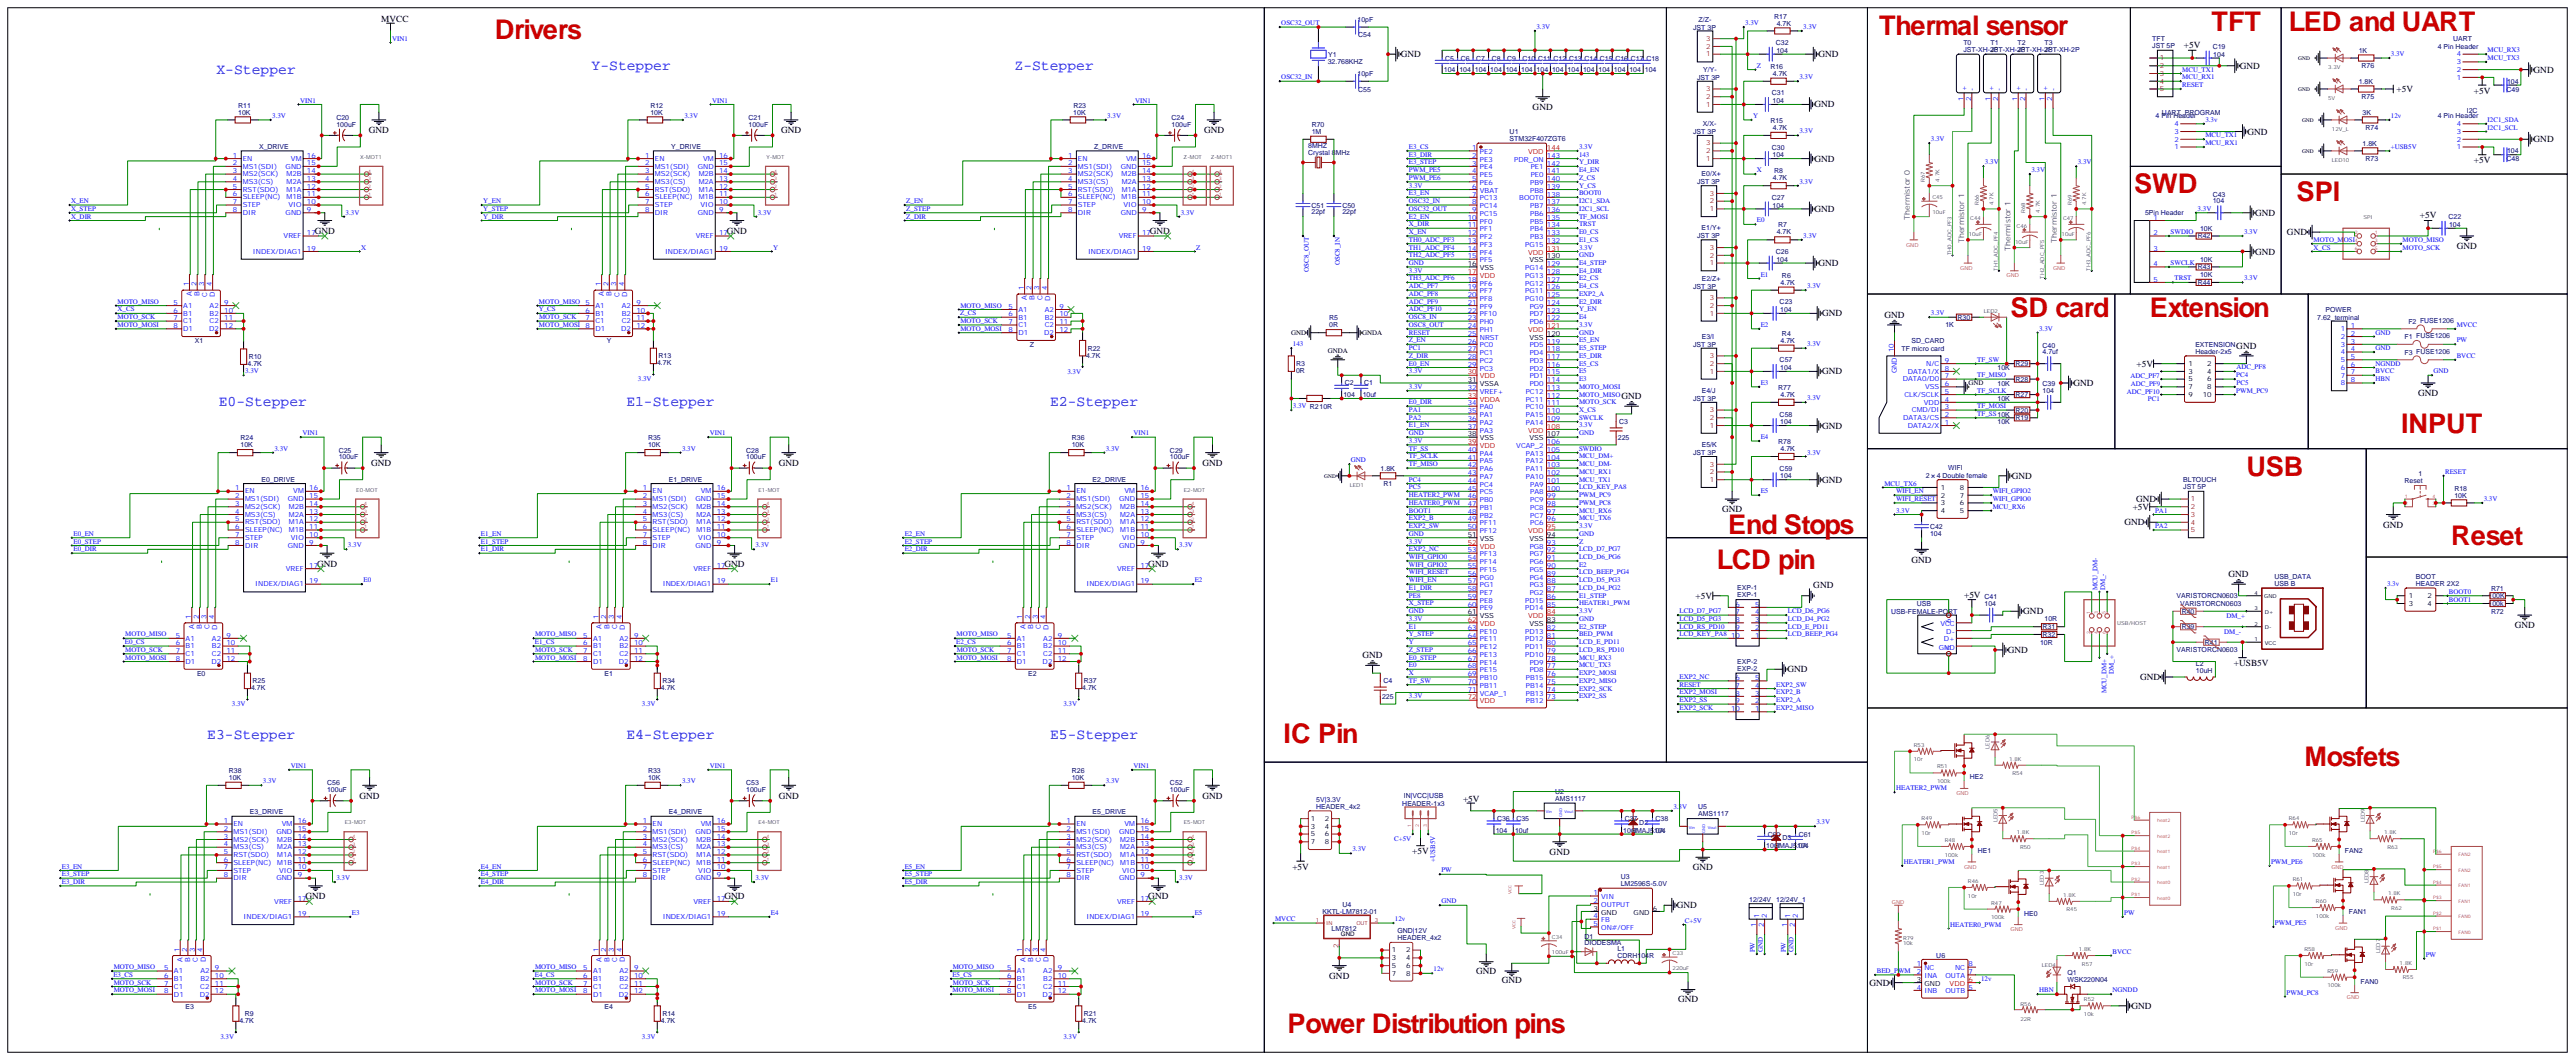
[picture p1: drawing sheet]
<svg xmlns="http://www.w3.org/2000/svg" width="1175mm" height="483mm" viewBox="0 0 1175 483" stroke-linecap="round" stroke-linejoin="round" font-family="sans-serif">
<defs><g id="words">
<g font-size="12.3" fill="#c00">
<text x="226" y="18">Drivers</text>
<text x="857" y="16">Thermal sensor</text>
<text x="1009" y="14">TFT</text>
<text x="1044" y="14">LED and UART</text>
<text x="974" y="88">SWD</text>
<text x="1048" y="92">SPI</text>
<text x="917" y="145">SD card</text>
<text x="981" y="145">Extension</text>
<text x="1095" y="198">INPUT</text>
<text x="1025" y="217">USB</text>
<text x="788" y="243">End Stops</text>
<text x="1118" y="249">Reset</text>
<text x="783" y="259">LCD pin</text>
<text x="586" y="339">IC Pin</text>
<text x="1051" y="349">Mosfets</text>
<text x="587" y="471">Power Distribution pins</text>
</g>
<g font-size="6.7" fill="#00f">
<text x="99" y="34">X-Stepper</text>
<text x="270" y="32">Y-Stepper</text>
<text x="463" y="32">Z-Stepper</text>
<text x="100" y="185">E0-Stepper</text>
<text x="286" y="185">E1-Stepper</text>
<text x="479" y="185">E2-Stepper</text>
<text x="95" y="337">E3-Stepper</text>
<text x="286" y="337">E4-Stepper</text>
<text x="479" y="337">E5-Stepper</text>
</g>
<g font-size="4.2">
<text x="174" y="10">MVCC</text>
<text x="996" y="22">+5V</text>
<text x="639" y="26">GND</text>
<text x="830" y="26">GND</text>
<text x="1022" y="31">GND</text>
<text x="1156" y="33">GND</text>
<text x="1093" y="42">+5V</text>
<text x="1129" y="43">+5V</text>
<text x="699" y="50">GND</text>
<text x="828" y="49">GND</text>
<text x="168" y="61">GND</text>
<text x="356" y="61">GND</text>
<text x="549" y="61">GND</text>
<text x="1025" y="61">GND</text>
<text x="1156" y="65">GND</text>
<text x="828" y="74">GND</text>
<text x="1129" y="75">+5V</text>
<text x="828" y="97">GND</text>
<text x="1029" y="98">GND</text>
<text x="1104" y="99">+5V</text>
<text x="144" y="107">GND</text>
<text x="332" y="107">GND</text>
<text x="525" y="107">GND</text>
<text x="1043" y="107">GND</text>
<text x="1121" y="114">GND</text>
<text x="1029" y="116">GND</text>
<text x="830" y="121">GND</text>
<text x="831" y="144">GND</text>
<text x="860" y="145">GND</text>
<text x="1020" y="159">GND</text>
<text x="975" y="167">+5V</text>
<text x="831" y="171">GND</text>
<text x="946" y="176">GND</text>
<text x="740" y="182">GND</text>
<text x="1103" y="181">GND</text>
<text x="831" y="195">GND</text>
<text x="169" y="212">GND</text>
<text x="355" y="212">GND</text>
<text x="549" y="212">GND</text>
<text x="831" y="220">GND</text>
<text x="918" y="218">GND</text>
<text x="786" y="234">GND</text>
<text x="973" y="233">+5V</text>
<text x="975" y="229">GND</text>
<text x="969" y="240">GND</text>
<text x="1087" y="241">GND</text>
<text x="872" y="257">GND</text>
<text x="145" y="258">GND</text>
<text x="331" y="258">GND</text>
<text x="524" y="258">GND</text>
<text x="1017" y="263">GND</text>
<text x="827" y="268">GND</text>
<text x="774" y="273">+5V</text>
<text x="896" y="273">+5V</text>
<text x="923" y="280">GND</text>
<text x="1147" y="287">GND</text>
<text x="916" y="298">GND</text>
<text x="622" y="300">GND</text>
<text x="1019" y="304">+USB5V</text>
<text x="815" y="307">GND</text>
<text x="976" y="310">GND</text>
<text x="164" y="364">GND</text>
<text x="355" y="364">GND</text>
<text x="549" y="364">GND</text>
<text x="667" y="365">+5V</text>
<text x="644" y="390">+5V</text>
<text x="707" y="390">GND</text>
<text x="590" y="397">+5V</text>
<text x="772" y="397">GND</text>
<text x="139" y="410">GND</text>
<text x="331" y="410">GND</text>
<text x="524" y="410">GND</text>
<text x="765" y="414">GND</text>
<text x="606" y="446">GND</text>
<text x="673" y="444">GND</text>
<text x="685" y="448">GND</text>
<text x="853" y="449">GND</text>
<text x="766" y="457">GND</text>
<text x="972" y="460">GND</text>
</g>
<g font-size="3.5" fill="#4b4b4b">
<text x="871" y="100" transform="rotate(-90 871 100)">Thermistor 0</text>
<text x="896" y="111" transform="rotate(-90 896 111)">Thermistor 1</text>
<text x="938" y="111" transform="rotate(-90 938 111)">Thermistor 1</text>
<text x="917" y="114" transform="rotate(-90 917 114)">Thermistor 1</text>
</g>
<g font-size="3.2" fill="#00f">
<text x="585" y="11">OSC32_OUT</text>
<text x="796" y="11">3.3V</text>
<text x="701" y="13">3.3V</text>
<text x="823" y="13">3.3V</text>
<text x="179" y="19">VIN1</text>
<text x="1135" y="24">MCU_RX3</text>
<text x="1091" y="26">3.3V</text>
<text x="1121" y="29">3</text>
<text x="1121" y="26">4</text>
<text x="1135" y="27">MCU_TX3</text>
<text x="802" y="31">Z</text>
<text x="996" y="33">MCU_TX1</text>
<text x="1121" y="33">2</text>
<text x="585" y="36">OSC32_IN</text>
<text x="821" y="36">3.3V</text>
<text x="897" y="42" transform="rotate(-90 897 42)">+</text>
<text x="901" y="42" transform="rotate(-90 901 42)">-</text>
<text x="909" y="42" transform="rotate(-90 909 42)">+</text>
<text x="913" y="42" transform="rotate(-90 913 42)">-</text>
<text x="922" y="42" transform="rotate(-90 922 42)">+</text>
<text x="925" y="42" transform="rotate(-90 925 42)">-</text>
<text x="934" y="42" transform="rotate(-90 934 42)">+</text>
<text x="938" y="42" transform="rotate(-90 938 42)">-</text>
<text x="996" y="36">MCU_RX1</text>
<text x="996" y="40">RESET</text>
<text x="1121" y="36">1</text>
<text x="137" y="47">VIN1</text>
<text x="325" y="47">VIN1</text>
<text x="518" y="47">VIN1</text>
<text x="896" y="46" transform="rotate(-90 896 46)">1</text>
<text x="899" y="46" transform="rotate(-90 899 46)">2</text>
<text x="908" y="46" transform="rotate(-90 908 46)">1</text>
<text x="912" y="46" transform="rotate(-90 912 46)">2</text>
<text x="920" y="46" transform="rotate(-90 920 46)">1</text>
<text x="924" y="46" transform="rotate(-90 924 46)">2</text>
<text x="933" y="46" transform="rotate(-90 933 46)">1</text>
<text x="936" y="46" transform="rotate(-90 936 46)">2</text>
<text x="124" y="54">3.3V</text>
<text x="312" y="54">3.3V</text>
<text x="505" y="54">3.3V</text>
<text x="800" y="54">Y</text>
<text x="1091" y="54">12v</text>
<text x="992" y="58">4</text>
<text x="1006" y="56">3.3v</text>
<text x="1121" y="58">4</text>
<text x="1135" y="59">I2C1_SCL</text>
<text x="1135" y="56">I2C1_SDA</text>
<text x="821" y="61">3.3V</text>
<text x="881" y="64">3.3V</text>
<text x="992" y="65">2</text>
<text x="992" y="61">3</text>
<text x="1006" y="63">MCU_TX1</text>
<text x="1121" y="65">2</text>
<text x="1121" y="61">3</text>
<text x="106" y="72">1</text>
<text x="140" y="72">16</text>
<text x="294" y="72">1</text>
<text x="328" y="72">16</text>
<text x="487" y="72">1</text>
<text x="521" y="72">16</text>
<text x="643" y="68">E3_CS</text>
<text x="643" y="71">E3_DIR</text>
<text x="672" y="68">1</text>
<text x="672" y="72">2</text>
<text x="675" y="70">PE2</text>
<text x="706" y="72">143</text>
<text x="720" y="68">3.3V</text>
<text x="720" y="71">143</text>
<text x="992" y="68">1</text>
<text x="1006" y="66">MCU_RX1</text>
<text x="1091" y="68">+USB5V</text>
<text x="1121" y="68">1</text>
<text x="106" y="75">2</text>
<text x="111" y="73">EN</text>
<text x="111" y="77">MS1(SDI)</text>
<text x="130" y="77">GND</text>
<text x="133" y="73">VM</text>
<text x="140" y="75">15</text>
<text x="294" y="75">2</text>
<text x="299" y="73">EN</text>
<text x="299" y="77">MS1(SDI)</text>
<text x="318" y="77">GND</text>
<text x="321" y="73">VM</text>
<text x="328" y="75">15</text>
<text x="487" y="75">2</text>
<text x="492" y="73">EN</text>
<text x="492" y="77">MS1(SDI)</text>
<text x="511" y="77">GND</text>
<text x="514" y="73">VM</text>
<text x="521" y="75">15</text>
<text x="643" y="75">E3_STEP</text>
<text x="672" y="75">3</text>
<text x="675" y="74">PE3</text>
<text x="675" y="77">PE4</text>
<text x="691" y="74">PDR_ON</text>
<text x="698" y="77">PE1</text>
<text x="706" y="75">142</text>
<text x="720" y="75">Y_DIR</text>
<text x="906" y="75">3.3V</text>
<text x="948" y="75">3.3V</text>
<text x="106" y="79">3</text>
<text x="106" y="82">4</text>
<text x="111" y="80">MS2(SCK)</text>
<text x="111" y="84">MS3(CS)</text>
<text x="131" y="80">M2B</text>
<text x="131" y="84">M2A</text>
<text x="140" y="82">13</text>
<text x="140" y="79">14</text>
<text x="294" y="79">3</text>
<text x="294" y="82">4</text>
<text x="299" y="80">MS2(SCK)</text>
<text x="299" y="84">MS3(CS)</text>
<text x="319" y="80">M2B</text>
<text x="319" y="84">M2A</text>
<text x="328" y="82">13</text>
<text x="328" y="79">14</text>
<text x="487" y="79">3</text>
<text x="487" y="82">4</text>
<text x="492" y="80">MS2(SCK)</text>
<text x="492" y="84">MS3(CS)</text>
<text x="512" y="80">M2B</text>
<text x="512" y="84">M2A</text>
<text x="521" y="82">13</text>
<text x="521" y="79">14</text>
<text x="643" y="78">PWM_PE5</text>
<text x="643" y="82">PWM_PE6</text>
<text x="672" y="79">4</text>
<text x="672" y="83">5</text>
<text x="675" y="81">PE5</text>
<text x="698" y="81">PE0</text>
<text x="706" y="83">140</text>
<text x="706" y="79">141</text>
<text x="720" y="82">Z_CS</text>
<text x="720" y="78">E4_EN</text>
<text x="802" y="78">X</text>
<text x="821" y="84">3.3V</text>
<text x="927" y="78">3.3V</text>
<text x="106" y="86">5</text>
<text x="106" y="90">6</text>
<text x="111" y="87">RST(SDO)</text>
<text x="131" y="87">M1A</text>
<text x="140" y="90">11</text>
<text x="140" y="86">12</text>
<text x="294" y="86">5</text>
<text x="294" y="90">6</text>
<text x="299" y="87">RST(SDO)</text>
<text x="319" y="87">M1A</text>
<text x="328" y="90">11</text>
<text x="328" y="86">12</text>
<text x="487" y="86">5</text>
<text x="487" y="90">6</text>
<text x="492" y="87">RST(SDO)</text>
<text x="512" y="87">M1A</text>
<text x="521" y="90">11</text>
<text x="521" y="86">12</text>
<text x="643" y="86">3.3V</text>
<text x="643" y="89">E3_EN</text>
<text x="672" y="86">6</text>
<text x="672" y="90">7</text>
<text x="675" y="84">PE6</text>
<text x="675" y="88">VBAT</text>
<text x="698" y="88">PB8</text>
<text x="698" y="84">PB9</text>
<text x="706" y="90">138</text>
<text x="706" y="86">139</text>
<text x="720" y="89">BOOT0</text>
<text x="720" y="86">Y_CS</text>
<text x="32" y="93">X_EN</text>
<text x="106" y="93">7</text>
<text x="111" y="91">SLEEP(NC)</text>
<text x="111" y="94">STEP</text>
<text x="131" y="91">M1B</text>
<text x="132" y="94">VIO</text>
<text x="140" y="93">10</text>
<text x="220" y="93">Y_EN</text>
<text x="294" y="93">7</text>
<text x="299" y="91">SLEEP(NC)</text>
<text x="299" y="94">STEP</text>
<text x="319" y="91">M1B</text>
<text x="320" y="94">VIO</text>
<text x="328" y="93">10</text>
<text x="413" y="93">Z_EN</text>
<text x="487" y="93">7</text>
<text x="492" y="91">SLEEP(NC)</text>
<text x="492" y="94">STEP</text>
<text x="512" y="91">M1B</text>
<text x="513" y="94">VIO</text>
<text x="521" y="93">10</text>
<text x="643" y="93">OSC32_IN</text>
<text x="672" y="93">8</text>
<text x="675" y="91">PC13</text>
<text x="675" y="95">PC14</text>
<text x="693" y="91">BOOT0</text>
<text x="698" y="95">PB7</text>
<text x="706" y="93">137</text>
<text x="720" y="93">I2C1_SDA</text>
<text x="32" y="100">X_DIR</text>
<text x="32" y="96">X_STEP</text>
<text x="106" y="97">8</text>
<text x="111" y="98">DIR</text>
<text x="130" y="98">GND</text>
<text x="140" y="97">9</text>
<text x="158" y="98">3.3V</text>
<text x="220" y="96">Y_STEP</text>
<text x="220" y="100">Y_DIR</text>
<text x="294" y="97">8</text>
<text x="299" y="98">DIR</text>
<text x="318" y="98">GND</text>
<text x="328" y="97">9</text>
<text x="346" y="98">3.3V</text>
<text x="413" y="100">Z_DIR</text>
<text x="413" y="96">Z_STEP</text>
<text x="487" y="97">8</text>
<text x="492" y="98">DIR</text>
<text x="511" y="98">GND</text>
<text x="521" y="97">9</text>
<text x="539" y="98">3.3V</text>
<text x="643" y="100">E2_EN</text>
<text x="643" y="96">OSC32_OUT</text>
<text x="670" y="100">10</text>
<text x="672" y="97">9</text>
<text x="675" y="98">PC15</text>
<text x="675" y="102">PF0</text>
<text x="698" y="102">PB5</text>
<text x="698" y="98">PB6</text>
<text x="706" y="100">135</text>
<text x="706" y="97">136</text>
<text x="720" y="100">TF_MOSI</text>
<text x="720" y="96">I2C1_SCL</text>
<text x="802" y="101">E0</text>
<text x="982" y="100">1</text>
<text x="1003" y="96">3.3V</text>
<text x="140" y="107">17</text>
<text x="328" y="107">17</text>
<text x="521" y="107">17</text>
<text x="643" y="103">X_DIR</text>
<text x="643" y="107">X_EN</text>
<text x="670" y="104">11</text>
<text x="670" y="107">12</text>
<text x="675" y="105">PF1</text>
<text x="698" y="105">PB4</text>
<text x="706" y="107">133</text>
<text x="706" y="104">134</text>
<text x="720" y="103">TRST</text>
<text x="720" y="107">E0_CS</text>
<text x="982" y="107">2</text>
<text x="990" y="107">SWDIO</text>
<text x="1024" y="107">3.3V</text>
<text x="129" y="109">VREF</text>
<text x="165" y="114">X</text>
<text x="317" y="109">VREF</text>
<text x="353" y="114">Y</text>
<text x="510" y="109">VREF</text>
<text x="546" y="114">Z</text>
<text x="643" y="110">TH0_ADC_PF3</text>
<text x="643" y="114">TH1_ADC_PF4</text>
<text x="670" y="111">13</text>
<text x="675" y="109">PF2</text>
<text x="675" y="113">PF3</text>
<text x="696" y="113">PG15</text>
<text x="698" y="109">PB3</text>
<text x="706" y="111">132</text>
<text x="720" y="114">3.3V</text>
<text x="720" y="110">E1_CS</text>
<text x="823" y="108">3.3V</text>
<text x="1056" y="114">X_CS</text>
<text x="1056" y="110">MOTO_MOSI</text>
<text x="1096" y="110">MOTO_MISO</text>
<text x="1096" y="114">MOTO_SCK</text>
<text x="115" y="116">INDEX/DIAG1</text>
<text x="140" y="114">19</text>
<text x="303" y="116">INDEX/DIAG1</text>
<text x="328" y="114">19</text>
<text x="496" y="116">INDEX/DIAG1</text>
<text x="521" y="114">19</text>
<text x="643" y="117">TH2_ADC_PF5</text>
<text x="670" y="114">14</text>
<text x="670" y="118">15</text>
<text x="675" y="116">PF4</text>
<text x="675" y="120">PF5</text>
<text x="720" y="117">GND</text>
<text x="982" y="114">3</text>
<text x="597" y="124" transform="rotate(-90 597 124)">OSC8_OUT</text>
<text x="611" y="121" transform="rotate(-90 611 121)">OSC8_IN</text>
<text x="643" y="124">3.3V</text>
<text x="643" y="121">GND</text>
<text x="696" y="123">PG14</text>
<text x="706" y="125">128</text>
<text x="706" y="121">129</text>
<text x="720" y="124">E4_DIR</text>
<text x="720" y="121">E4_STEP</text>
<text x="982" y="121">4</text>
<text x="990" y="121">SWCLK</text>
<text x="86" y="131" transform="rotate(-90 86 131)">1</text>
<text x="90" y="131" transform="rotate(-90 90 131)">2</text>
<text x="93" y="131" transform="rotate(-90 93 131)">3</text>
<text x="97" y="131" transform="rotate(-90 97 131)">4</text>
<text x="274" y="131" transform="rotate(-90 274 131)">1</text>
<text x="278" y="131" transform="rotate(-90 278 131)">2</text>
<text x="281" y="131" transform="rotate(-90 281 131)">3</text>
<text x="285" y="131" transform="rotate(-90 285 131)">4</text>
<text x="643" y="128">TH3_ADC_PF6</text>
<text x="643" y="131">ADC_PF7</text>
<text x="670" y="128">18</text>
<text x="670" y="132">19</text>
<text x="675" y="130">PF6</text>
<text x="696" y="130">PG12</text>
<text x="696" y="127">PG13</text>
<text x="706" y="132">126</text>
<text x="706" y="128">127</text>
<text x="720" y="131">E4_CS</text>
<text x="720" y="128">E2_CS</text>
<text x="803" y="126">E1</text>
<text x="824" y="131">3.3V</text>
<text x="982" y="128">5</text>
<text x="992" y="128">TRST</text>
<text x="1024" y="128">3.3V</text>
<text x="87" y="135" transform="rotate(-90 87 135)">A</text>
<text x="91" y="135" transform="rotate(-90 91 135)">B</text>
<text x="95" y="135" transform="rotate(-90 95 135)">C</text>
<text x="98" y="135" transform="rotate(-90 98 135)">D</text>
<text x="276" y="135" transform="rotate(-90 276 135)">A</text>
<text x="279" y="135" transform="rotate(-90 279 135)">B</text>
<text x="283" y="135" transform="rotate(-90 283 135)">C</text>
<text x="286" y="135" transform="rotate(-90 286 135)">D</text>
<text x="467" y="132" transform="rotate(-90 467 132)">1</text>
<text x="468" y="137" transform="rotate(-90 468 137)">A</text>
<text x="471" y="132" transform="rotate(-90 471 132)">2</text>
<text x="472" y="137" transform="rotate(-90 472 137)">B</text>
<text x="474" y="132" transform="rotate(-90 474 132)">3</text>
<text x="476" y="137" transform="rotate(-90 476 137)">C</text>
<text x="478" y="132" transform="rotate(-90 478 132)">4</text>
<text x="479" y="137" transform="rotate(-90 479 137)">D</text>
<text x="643" y="135">ADC_PF8</text>
<text x="670" y="135">20</text>
<text x="675" y="134">PF7</text>
<text x="675" y="137">PF8</text>
<text x="696" y="137">PG10</text>
<text x="696" y="134">PG11</text>
<text x="706" y="135">125</text>
<text x="720" y="135">EXP2_A</text>
<text x="54" y="138">MOTO_MISO</text>
<text x="54" y="142">X_CS</text>
<text x="79" y="139">5</text>
<text x="79" y="143">6</text>
<text x="84" y="140">A1</text>
<text x="84" y="144">B1</text>
<text x="96" y="144">B2</text>
<text x="96" y="140">A2</text>
<text x="102" y="143">10</text>
<text x="102" y="139">9</text>
<text x="246" y="142">Y_CS</text>
<text x="246" y="138">MOTO_MISO</text>
<text x="267" y="139">5</text>
<text x="267" y="143">6</text>
<text x="272" y="140">A1</text>
<text x="272" y="144">B1</text>
<text x="284" y="144">B2</text>
<text x="284" y="140">A2</text>
<text x="290" y="143">10</text>
<text x="290" y="139">9</text>
<text x="438" y="144">Z_CS</text>
<text x="438" y="140">MOTO_MISO</text>
<text x="460" y="141">5</text>
<text x="465" y="142">A1</text>
<text x="477" y="142">A2</text>
<text x="483" y="141">9</text>
<text x="643" y="138">ADC_PF9</text>
<text x="643" y="142">ADC_PF10</text>
<text x="670" y="139">21</text>
<text x="670" y="143">22</text>
<text x="675" y="141">PF9</text>
<text x="698" y="141">PG9</text>
<text x="706" y="143">123</text>
<text x="706" y="139">124</text>
<text x="720" y="142">Y_EN</text>
<text x="720" y="138">E2_DIR</text>
<text x="881" y="144">3.3V</text>
<text x="54" y="149">MOTO_MOSI</text>
<text x="54" y="146">MOTO_SCK</text>
<text x="79" y="146">7</text>
<text x="79" y="150">8</text>
<text x="84" y="147">C1</text>
<text x="96" y="147">C2</text>
<text x="102" y="150">12</text>
<text x="102" y="146">11</text>
<text x="246" y="149">MOTO_MOSI</text>
<text x="246" y="146">MOTO_SCK</text>
<text x="267" y="146">7</text>
<text x="267" y="150">8</text>
<text x="272" y="147">C1</text>
<text x="284" y="147">C2</text>
<text x="290" y="150">12</text>
<text x="290" y="146">11</text>
<text x="438" y="147">MOTO_SCK</text>
<text x="460" y="144">6</text>
<text x="460" y="148">7</text>
<text x="465" y="146">B1</text>
<text x="465" y="149">C1</text>
<text x="477" y="149">C2</text>
<text x="477" y="146">B2</text>
<text x="483" y="148">11</text>
<text x="483" y="144">10</text>
<text x="643" y="146">OSC8_IN</text>
<text x="643" y="149">OSC8_OUT</text>
<text x="670" y="146">23</text>
<text x="670" y="150">24</text>
<text x="675" y="144">PF10</text>
<text x="675" y="148">PH0</text>
<text x="698" y="148">PD6</text>
<text x="698" y="144">PD7</text>
<text x="706" y="146">122</text>
<text x="720" y="149">3.3V</text>
<text x="720" y="146">E4</text>
<text x="803" y="149">E2</text>
<text x="1072" y="150">1</text>
<text x="1121" y="149">MVCC</text>
<text x="84" y="151">D1</text>
<text x="95" y="151">D2</text>
<text x="272" y="151">D1</text>
<text x="283" y="151">D2</text>
<text x="438" y="151">MOTO_MOSI</text>
<text x="460" y="151">8</text>
<text x="465" y="153">D1</text>
<text x="476" y="153">D2</text>
<text x="483" y="151">12</text>
<text x="643" y="153">RESET</text>
<text x="670" y="153">25</text>
<text x="675" y="151">PH1</text>
<text x="675" y="155">NRST</text>
<text x="720" y="153">GND</text>
<text x="930" y="151">3.3V</text>
<text x="1068" y="151">1</text>
<text x="1068" y="155">2</text>
<text x="1072" y="153">2</text>
<text x="1084" y="153">GND</text>
<text x="590" y="158">143</text>
<text x="643" y="156">Z_EN</text>
<text x="643" y="160">PC1</text>
<text x="670" y="157">26</text>
<text x="670" y="160">27</text>
<text x="675" y="158">PC0</text>
<text x="675" y="162">PC1</text>
<text x="698" y="162">PD4</text>
<text x="698" y="158">PD5</text>
<text x="706" y="160">118</text>
<text x="706" y="157">119</text>
<text x="720" y="160">E5_STEP</text>
<text x="720" y="156">E5_EN</text>
<text x="824" y="158">3.3V</text>
<text x="864" y="161" transform="rotate(-90 864 161)">10</text>
<text x="1068" y="158">3</text>
<text x="1068" y="162">4</text>
<text x="1072" y="157">3</text>
<text x="1072" y="160">4</text>
<text x="1084" y="160">GND</text>
<text x="1121" y="156">PW</text>
<text x="643" y="163">Z_DIR</text>
<text x="643" y="167">E0_EN</text>
<text x="670" y="164">28</text>
<text x="670" y="167">29</text>
<text x="675" y="165">PC2</text>
<text x="698" y="165">PD3</text>
<text x="706" y="167">116</text>
<text x="706" y="164">117</text>
<text x="720" y="163">E5_DIR</text>
<text x="720" y="167">E5_CS</text>
<text x="879" y="167">N/C</text>
<text x="887" y="165">9</text>
<text x="902" y="165">TF_SW</text>
<text x="1068" y="165">5</text>
<text x="1072" y="164">5</text>
<text x="1072" y="167">6</text>
<text x="1084" y="167">NGNDD</text>
<text x="1121" y="163">BVCC</text>
<text x="112" y="170">3.3V</text>
<text x="291" y="174">3.3V</text>
<text x="487" y="170">3.3V</text>
<text x="643" y="170">3.3V</text>
<text x="675" y="169">PC3</text>
<text x="698" y="173">PD1</text>
<text x="698" y="169">PD2</text>
<text x="706" y="171">115</text>
<text x="720" y="174">E3</text>
<text x="720" y="170">E5</text>
<text x="865" y="170" transform="rotate(-90 865 170)">GND</text>
<text x="868" y="174">DATA0/D0</text>
<text x="870" y="170">DATA1/X</text>
<text x="887" y="173">7</text>
<text x="887" y="169">8</text>
<text x="902" y="172">TF_MISO</text>
<text x="972" y="173">ADC_PF7</text>
<text x="1020" y="172">PC4</text>
<text x="1020" y="168">ADC_PF8</text>
<text x="1068" y="169">6</text>
<text x="1068" y="172">7</text>
<text x="1072" y="171">7</text>
<text x="1084" y="170">BVCC</text>
<text x="1084" y="174">HBN</text>
<text x="1110" y="170">GND</text>
<text x="643" y="177">3.3V</text>
<text x="670" y="178">32</text>
<text x="675" y="180">VREF+</text>
<text x="696" y="180">PC12</text>
<text x="698" y="176">PD0</text>
<text x="706" y="178">113</text>
<text x="706" y="174">114</text>
<text x="720" y="177">MOTO_MOSI</text>
<text x="803" y="176">E3</text>
<text x="878" y="177">VSS</text>
<text x="887" y="180">5</text>
<text x="887" y="176">6</text>
<text x="902" y="179">TF_SCLK</text>
<text x="970" y="180">ADC_PF10</text>
<text x="972" y="176">ADC_PF9</text>
<text x="1020" y="179">PWM_PC9</text>
<text x="1020" y="175">PC5</text>
<text x="1068" y="176">8</text>
<text x="1072" y="174">8</text>
<text x="643" y="184">E0_DIR</text>
<text x="670" y="185">34</text>
<text x="696" y="183">PC11</text>
<text x="706" y="185">111</text>
<text x="706" y="181">112</text>
<text x="720" y="184">MOTO_SCK</text>
<text x="720" y="181">MOTO_MISO</text>
<text x="824" y="183">3.3V</text>
<text x="869" y="181">CLK/SCLK</text>
<text x="878" y="185">VDD</text>
<text x="887" y="183">4</text>
<text x="980" y="183">PC1</text>
<text x="590" y="186">3.3V R210R</text>
<text x="643" y="188">PA1</text>
<text x="643" y="191">PA2</text>
<text x="670" y="188">35</text>
<text x="670" y="192">36</text>
<text x="675" y="187">PA0</text>
<text x="675" y="190">PA1</text>
<text x="696" y="187">PC10</text>
<text x="696" y="190">PA15</text>
<text x="706" y="192">109</text>
<text x="706" y="188">110</text>
<text x="720" y="188">X_CS</text>
<text x="720" y="191">SWCLK</text>
<text x="868" y="192">DATA3/CS</text>
<text x="872" y="188">CMD/DI</text>
<text x="887" y="190">2</text>
<text x="887" y="187">3</text>
<text x="902" y="190">TF_SS10K</text>
<text x="902" y="186">TF_MOSI</text>
<text x="643" y="195">E1_EN</text>
<text x="670" y="195">37</text>
<text x="675" y="194">PA2</text>
<text x="675" y="197">PA3</text>
<text x="696" y="194">PA14</text>
<text x="720" y="195">3.3V</text>
<text x="870" y="195">DATA2/X</text>
<text x="887" y="194">1</text>
<text x="138" y="198">VIN1</text>
<text x="324" y="198">VIN1</text>
<text x="517" y="198">VIN1</text>
<text x="643" y="202">3.3V</text>
<text x="643" y="198">GND</text>
<text x="706" y="202">106</text>
<text x="720" y="198">GND</text>
<text x="803" y="200">E4</text>
<text x="125" y="205">3.3V</text>
<text x="311" y="205">3.3V</text>
<text x="504" y="205">3.3V</text>
<text x="643" y="205">TF_SS</text>
<text x="643" y="209">TF_SCLK</text>
<text x="670" y="206">40</text>
<text x="670" y="210">41</text>
<text x="675" y="208">PA4</text>
<text x="692" y="204">VCAP_2</text>
<text x="696" y="208">PA13</text>
<text x="706" y="210">104</text>
<text x="706" y="206">105</text>
<text x="720" y="205">SWDIO</text>
<text x="720" y="209">MCU_DM+</text>
<text x="824" y="207">3.3V</text>
<text x="616" y="211">GND</text>
<text x="643" y="213">TF_MISO</text>
<text x="670" y="213">42</text>
<text x="675" y="211">PA5</text>
<text x="675" y="215">PA6</text>
<text x="696" y="215">PA11</text>
<text x="696" y="211">PA12</text>
<text x="706" y="213">103</text>
<text x="720" y="213">MCU_DM-</text>
<text x="643" y="220">PC4</text>
<text x="670" y="217">43</text>
<text x="670" y="220">44</text>
<text x="675" y="218">PA7</text>
<text x="675" y="222">PC4</text>
<text x="696" y="218">PA10</text>
<text x="698" y="222">PA9</text>
<text x="706" y="220">101</text>
<text x="706" y="217">102</text>
<text x="720" y="220">MCU_TX1</text>
<text x="720" y="216">MCU_RX1</text>
<text x="860" y="221">MCU_TX6</text>
<text x="1115" y="216">RESET</text>
<text x="107" y="224">1</text>
<text x="107" y="227">2</text>
<text x="112" y="225">EN</text>
<text x="134" y="225">VM</text>
<text x="141" y="227">15</text>
<text x="141" y="224">16</text>
<text x="293" y="224">1</text>
<text x="293" y="227">2</text>
<text x="298" y="225">EN</text>
<text x="320" y="225">VM</text>
<text x="327" y="227">15</text>
<text x="327" y="224">16</text>
<text x="487" y="224">1</text>
<text x="487" y="227">2</text>
<text x="491" y="225">EN</text>
<text x="513" y="225">VM</text>
<text x="520" y="227">15</text>
<text x="520" y="224">16</text>
<text x="643" y="227">HEATER2_PWM</text>
<text x="643" y="223">PC5</text>
<text x="670" y="224">45</text>
<text x="670" y="227">46</text>
<text x="675" y="225">PC5</text>
<text x="698" y="225">PA8</text>
<text x="706" y="227">99</text>
<text x="706" y="224">100</text>
<text x="720" y="227">PWM_PC9</text>
<text x="720" y="223">LCD_KEY_PA8</text>
<text x="803" y="225">E5</text>
<text x="865" y="225">WIFI_EN</text>
<text x="909" y="225">WIFI_GPIO2</text>
<text x="107" y="231">3</text>
<text x="112" y="229">MS1(SDI)</text>
<text x="112" y="232">MS2(SCK)</text>
<text x="131" y="229">GND</text>
<text x="132" y="232">M2B</text>
<text x="141" y="231">14</text>
<text x="293" y="231">3</text>
<text x="298" y="229">MS1(SDI)</text>
<text x="298" y="232">MS2(SCK)</text>
<text x="317" y="229">GND</text>
<text x="318" y="232">M2B</text>
<text x="327" y="231">14</text>
<text x="487" y="231">3</text>
<text x="491" y="229">MS1(SDI)</text>
<text x="491" y="232">MS2(SCK)</text>
<text x="511" y="229">GND</text>
<text x="511" y="232">M2B</text>
<text x="520" y="231">14</text>
<text x="643" y="230">HEATER0_PWM</text>
<text x="643" y="234">BOOT1</text>
<text x="670" y="231">47</text>
<text x="675" y="229">PB0</text>
<text x="675" y="232">PB1</text>
<text x="698" y="232">PC8</text>
<text x="698" y="229">PC9</text>
<text x="706" y="231">98</text>
<text x="720" y="230">PWM_PC8</text>
<text x="720" y="234">MCU_RX6</text>
<text x="865" y="228">WIFI_RESET</text>
<text x="865" y="234">3.3V</text>
<text x="909" y="228">WIFI_GPIO0</text>
<text x="909" y="232">MCU_RX6</text>
<text x="983" y="234">PA1</text>
<text x="1133" y="228">3.3V</text>
<text x="107" y="234">4</text>
<text x="107" y="238">5</text>
<text x="112" y="236">MS3(CS)</text>
<text x="112" y="239">RST(SDO)</text>
<text x="132" y="239">M1A</text>
<text x="132" y="236">M2A</text>
<text x="141" y="238">12</text>
<text x="141" y="234">13</text>
<text x="293" y="234">4</text>
<text x="293" y="238">5</text>
<text x="298" y="236">MS3(CS)</text>
<text x="298" y="239">RST(SDO)</text>
<text x="318" y="239">M1A</text>
<text x="318" y="236">M2A</text>
<text x="327" y="238">12</text>
<text x="327" y="234">13</text>
<text x="487" y="234">4</text>
<text x="487" y="238">5</text>
<text x="491" y="236">MS3(CS)</text>
<text x="491" y="239">RST(SDO)</text>
<text x="511" y="239">M1A</text>
<text x="511" y="236">M2A</text>
<text x="520" y="238">12</text>
<text x="520" y="234">13</text>
<text x="643" y="237">EXP2_B</text>
<text x="670" y="234">48</text>
<text x="670" y="238">49</text>
<text x="675" y="236">PB2</text>
<text x="675" y="240">PF11</text>
<text x="698" y="240">PC6</text>
<text x="698" y="236">PC7</text>
<text x="706" y="238">96</text>
<text x="706" y="234">97</text>
<text x="720" y="237">MCU_TX6</text>
<text x="34" y="244">E0_EN</text>
<text x="107" y="241">6</text>
<text x="107" y="245">7</text>
<text x="112" y="243">SLEEP(NC)</text>
<text x="132" y="243">M1B</text>
<text x="141" y="245">10</text>
<text x="141" y="241">11</text>
<text x="219" y="244">E1_EN</text>
<text x="293" y="241">6</text>
<text x="293" y="245">7</text>
<text x="298" y="243">SLEEP(NC)</text>
<text x="318" y="243">M1B</text>
<text x="327" y="245">10</text>
<text x="327" y="241">11</text>
<text x="413" y="244">E2_EN</text>
<text x="487" y="241">6</text>
<text x="487" y="245">7</text>
<text x="491" y="243">SLEEP(NC)</text>
<text x="511" y="243">M1B</text>
<text x="520" y="245">10</text>
<text x="520" y="241">11</text>
<text x="643" y="244">GND</text>
<text x="643" y="241">EXP2_SW</text>
<text x="670" y="241">50</text>
<text x="675" y="243">PF12</text>
<text x="720" y="241">3.3V</text>
<text x="720" y="244">GND</text>
<text x="983" y="241">PA2</text>
<text x="34" y="248">E0_STEP</text>
<text x="34" y="251">E0_DIR</text>
<text x="107" y="248">8</text>
<text x="112" y="246">STEP</text>
<text x="112" y="250">DIR</text>
<text x="131" y="250">GND</text>
<text x="133" y="246">VIO</text>
<text x="141" y="248">9</text>
<text x="159" y="250">3.3V</text>
<text x="219" y="251">E1_DIR</text>
<text x="219" y="248">E1_STEP</text>
<text x="293" y="248">8</text>
<text x="298" y="246">STEP</text>
<text x="298" y="250">DIR</text>
<text x="317" y="250">GND</text>
<text x="319" y="246">VIO</text>
<text x="327" y="248">9</text>
<text x="345" y="250">3.3V</text>
<text x="413" y="248">E2_STEP</text>
<text x="413" y="251">E2_DIR</text>
<text x="487" y="248">8</text>
<text x="491" y="246">STEP</text>
<text x="491" y="250">DIR</text>
<text x="511" y="250">GND</text>
<text x="512" y="246">VIO</text>
<text x="520" y="248">9</text>
<text x="538" y="250">3.3V</text>
<text x="643" y="248">3.3V</text>
<text x="643" y="251">EXP2_NC</text>
<text x="670" y="252">53</text>
<text x="698" y="250">PG8</text>
<text x="706" y="252">92</text>
<text x="706" y="248">93</text>
<text x="720" y="251">LCD_D7_PG7</text>
<text x="720" y="248">Z</text>
<text x="643" y="255">WIFI_GPIO0</text>
<text x="670" y="255">54</text>
<text x="675" y="254">PF13</text>
<text x="675" y="257">PF14</text>
<text x="698" y="257">PG6</text>
<text x="698" y="254">PG7</text>
<text x="706" y="255">91</text>
<text x="720" y="255">LCD_D6_PG6</text>
<text x="130" y="260">VREF</text>
<text x="141" y="259">17</text>
<text x="316" y="260">VREF</text>
<text x="327" y="259">17</text>
<text x="510" y="260">VREF</text>
<text x="520" y="259">17</text>
<text x="643" y="258">WIFI_GPIO2</text>
<text x="643" y="262">WIFI_RESET</text>
<text x="670" y="259">55</text>
<text x="670" y="262">56</text>
<text x="675" y="261">PF15</text>
<text x="698" y="261">PG5</text>
<text x="706" y="262">89</text>
<text x="706" y="259">90</text>
<text x="720" y="262">LCD_BEEP_PG4</text>
<text x="720" y="258">E2</text>
<text x="116" y="267">INDEX/DIAG1</text>
<text x="141" y="266">19</text>
<text x="166" y="265">E0</text>
<text x="302" y="267">INDEX/DIAG1</text>
<text x="327" y="266">19</text>
<text x="352" y="265">E1</text>
<text x="496" y="267">INDEX/DIAG1</text>
<text x="520" y="266">19</text>
<text x="545" y="265">E2</text>
<text x="643" y="265">WIFI_EN</text>
<text x="643" y="269">E1_DIR</text>
<text x="670" y="266">57</text>
<text x="670" y="270">58</text>
<text x="675" y="264">PG0</text>
<text x="675" y="268">PG1</text>
<text x="698" y="268">PG3</text>
<text x="698" y="264">PG4</text>
<text x="706" y="270">87</text>
<text x="706" y="266">88</text>
<text x="720" y="269">LCD_D4_PG2</text>
<text x="720" y="265">LCD_D5_PG3</text>
<text x="957" y="269" transform="rotate(-90 957 269)">MCU_DM-</text>
<text x="960" y="269" transform="rotate(-90 960 269)">DM_-</text>
<text x="1089" y="267">3.3v</text>
<text x="643" y="273">PE8</text>
<text x="670" y="273">59</text>
<text x="675" y="271">PE7</text>
<text x="675" y="275">PE8</text>
<text x="696" y="275">PD15</text>
<text x="698" y="271">PG2</text>
<text x="706" y="273">86</text>
<text x="720" y="273">E1_STEP</text>
<text x="1117" y="271">BOOT0</text>
<text x="1117" y="274">BOOT1</text>
<text x="643" y="276">X_STEP</text>
<text x="643" y="280">GND</text>
<text x="670" y="277">60</text>
<text x="675" y="278">PE9</text>
<text x="696" y="278">PD14</text>
<text x="706" y="277">85</text>
<text x="720" y="276">HEATER1_PWM</text>
<text x="720" y="280">3.3V</text>
<text x="766" y="280">LCD_D7_PG7</text>
<text x="792" y="277">6</text>
<text x="792" y="280">7</text>
<text x="801" y="280">4</text>
<text x="801" y="277">5</text>
<text x="816" y="280">LCD_D6_PG6</text>
<text x="1016" y="282">DM_+</text>
<text x="87" y="282" transform="rotate(-90 87 282)">1</text>
<text x="89" y="287" transform="rotate(-90 89 287)">A</text>
<text x="91" y="282" transform="rotate(-90 91 282)">2</text>
<text x="92" y="287" transform="rotate(-90 92 287)">B</text>
<text x="94" y="282" transform="rotate(-90 94 282)">3</text>
<text x="96" y="287" transform="rotate(-90 96 287)">C</text>
<text x="98" y="282" transform="rotate(-90 98 282)">4</text>
<text x="99" y="287" transform="rotate(-90 99 287)">D</text>
<text x="273" y="282" transform="rotate(-90 273 282)">1</text>
<text x="274" y="287" transform="rotate(-90 274 287)">A</text>
<text x="277" y="282" transform="rotate(-90 277 282)">2</text>
<text x="278" y="287" transform="rotate(-90 278 287)">B</text>
<text x="280" y="282" transform="rotate(-90 280 282)">3</text>
<text x="282" y="287" transform="rotate(-90 282 287)">C</text>
<text x="284" y="282" transform="rotate(-90 284 282)">4</text>
<text x="285" y="287" transform="rotate(-90 285 287)">D</text>
<text x="466" y="282" transform="rotate(-90 466 282)">1</text>
<text x="468" y="287" transform="rotate(-90 468 287)">A</text>
<text x="470" y="282" transform="rotate(-90 470 282)">2</text>
<text x="471" y="287" transform="rotate(-90 471 287)">B</text>
<text x="473" y="282" transform="rotate(-90 473 282)">3</text>
<text x="475" y="287" transform="rotate(-90 475 287)">C</text>
<text x="477" y="282" transform="rotate(-90 477 282)">4</text>
<text x="478" y="287" transform="rotate(-90 478 287)">D</text>
<text x="643" y="283">3.3V</text>
<text x="643" y="287">E1</text>
<text x="670" y="287">63</text>
<text x="706" y="287">82</text>
<text x="720" y="287">E2_STEP</text>
<text x="720" y="283">GND</text>
<text x="766" y="283">LCD_D5_PG3</text>
<text x="766" y="287">LCD_RS_PD10</text>
<text x="792" y="284">8</text>
<text x="792" y="287">9</text>
<text x="801" y="287">2</text>
<text x="801" y="284">3</text>
<text x="816" y="287">LCD_E_PD11</text>
<text x="816" y="283">LCD_D4_PG2</text>
<text x="885" y="285">VCC</text>
<text x="890" y="284" transform="rotate(-90 890 284)">6</text>
<text x="57" y="294">E0_CS</text>
<text x="57" y="290">MOTO_MISO</text>
<text x="80" y="291">5</text>
<text x="85" y="292">A1</text>
<text x="97" y="292">A2</text>
<text x="103" y="291">9</text>
<text x="244" y="294">E1_CS</text>
<text x="244" y="290">MOTO_MISO</text>
<text x="266" y="291">5</text>
<text x="271" y="292">A1</text>
<text x="283" y="292">A2</text>
<text x="289" y="291">9</text>
<text x="436" y="294">E2_CS</text>
<text x="436" y="290">MOTO_MISO</text>
<text x="459" y="291">5</text>
<text x="464" y="292">A1</text>
<text x="476" y="292">A2</text>
<text x="483" y="291">9</text>
<text x="643" y="290">Y_STEP</text>
<text x="643" y="294">Y</text>
<text x="670" y="291">64</text>
<text x="675" y="289">PE10</text>
<text x="675" y="292">PE11</text>
<text x="696" y="292">PD12</text>
<text x="696" y="289">PD13</text>
<text x="706" y="291">81</text>
<text x="720" y="290">BED_PWM</text>
<text x="720" y="294">LCD_E_PD11</text>
<text x="766" y="290">LCD_KEY_PA8</text>
<text x="790" y="291">10</text>
<text x="801" y="291">1</text>
<text x="816" y="290">LCD_BEEP_PG4</text>
<text x="887" y="292">D+</text>
<text x="888" y="289">D-</text>
<text x="1015" y="289">DM_-</text>
<text x="57" y="297">MOTO_SCK</text>
<text x="80" y="294">6</text>
<text x="80" y="298">7</text>
<text x="85" y="296">B1</text>
<text x="85" y="299">C1</text>
<text x="97" y="299">C2</text>
<text x="97" y="296">B2</text>
<text x="103" y="298">11</text>
<text x="103" y="294">10</text>
<text x="244" y="297">MOTO_SCK</text>
<text x="266" y="294">6</text>
<text x="266" y="298">7</text>
<text x="271" y="296">B1</text>
<text x="271" y="299">C1</text>
<text x="283" y="299">C2</text>
<text x="283" y="296">B2</text>
<text x="289" y="298">11</text>
<text x="289" y="294">10</text>
<text x="436" y="297">MOTO_SCK</text>
<text x="459" y="294">6</text>
<text x="459" y="298">7</text>
<text x="464" y="296">B1</text>
<text x="464" y="299">C1</text>
<text x="476" y="299">C2</text>
<text x="476" y="296">B2</text>
<text x="483" y="298">11</text>
<text x="483" y="294">10</text>
<text x="643" y="297">Z_STEP</text>
<text x="670" y="294">65</text>
<text x="670" y="298">66</text>
<text x="675" y="296">PE12</text>
<text x="675" y="300">PE13</text>
<text x="696" y="300">PD10</text>
<text x="696" y="296">PD11</text>
<text x="706" y="298">79</text>
<text x="706" y="294">80</text>
<text x="720" y="297">LCD_RS_PD10</text>
<text x="885" y="296">GND</text>
<text x="890" y="296" transform="rotate(-90 890 296)">5</text>
<text x="57" y="301">MOTO_MOSI</text>
<text x="80" y="301">8</text>
<text x="85" y="303">D1</text>
<text x="96" y="303">D2</text>
<text x="103" y="301">12</text>
<text x="244" y="301">MOTO_MOSI</text>
<text x="266" y="301">8</text>
<text x="271" y="303">D1</text>
<text x="282" y="303">D2</text>
<text x="289" y="301">12</text>
<text x="436" y="301">MOTO_MOSI</text>
<text x="459" y="301">8</text>
<text x="464" y="303">D1</text>
<text x="476" y="303">D2</text>
<text x="483" y="301">12</text>
<text x="643" y="301">E0_STEP</text>
<text x="643" y="304">E0</text>
<text x="670" y="301">67</text>
<text x="670" y="305">68</text>
<text x="675" y="303">PE14</text>
<text x="698" y="303">PD9</text>
<text x="706" y="305">77</text>
<text x="706" y="301">78</text>
<text x="720" y="304">MCU_TX3</text>
<text x="720" y="301">MCU_RX3</text>
<text x="643" y="308">X</text>
<text x="643" y="311">TF_SW</text>
<text x="670" y="308">69</text>
<text x="670" y="312">70</text>
<text x="675" y="307">PE15</text>
<text x="675" y="310">PB10</text>
<text x="696" y="310">PB15</text>
<text x="698" y="307">PD8</text>
<text x="706" y="312">75</text>
<text x="706" y="308">76</text>
<text x="720" y="311">EXP2_MISO</text>
<text x="720" y="308">EXP2_MOSI</text>
<text x="766" y="310">EXP2_NC</text>
<text x="792" y="310">6</text>
<text x="801" y="310">5</text>
<text x="964" y="307" transform="rotate(-90 964 307)">DM_+</text>
<text x="670" y="315">71</text>
<text x="675" y="314">PB11</text>
<text x="675" y="317">VCAP_1</text>
<text x="696" y="317">PB13</text>
<text x="696" y="314">PB14</text>
<text x="706" y="315">74</text>
<text x="720" y="315">EXP2_SCK</text>
<text x="766" y="313">RESET</text>
<text x="766" y="317">EXP2_MOSI</text>
<text x="792" y="314">7</text>
<text x="792" y="317">8</text>
<text x="801" y="317">3</text>
<text x="801" y="314">4</text>
<text x="810" y="313">EXP2_SW</text>
<text x="810" y="317">EXP2_B</text>
<text x="961" y="316" transform="rotate(-90 961 316)">MCU_DM+</text>
<text x="106" y="322">3.3V</text>
<text x="293" y="322">3.3V</text>
<text x="485" y="322">3.3V</text>
<text x="643" y="318">3.3V</text>
<text x="696" y="321">PB12</text>
<text x="706" y="319">73</text>
<text x="720" y="318">EXP2_SS</text>
<text x="766" y="320">EXP2_SS</text>
<text x="766" y="324">EXP2_SCK</text>
<text x="792" y="321">9</text>
<text x="801" y="321">2</text>
<text x="810" y="320">EXP2_A</text>
<text x="810" y="324">EXP2_MISO</text>
<text x="790" y="324">10</text>
<text x="801" y="324">1</text>
<text x="133" y="350">VIN1</text>
<text x="324" y="350">VIN1</text>
<text x="517" y="350">VIN1</text>
<text x="120" y="357">3.3V</text>
<text x="311" y="357">3.3V</text>
<text x="504" y="357">3.3V</text>
<text x="865" y="360">HEATER2_PWM</text>
<text x="763" y="369">3.3V</text>
<text x="102" y="375">1</text>
<text x="107" y="377">EN</text>
<text x="129" y="377">VM</text>
<text x="136" y="375">16</text>
<text x="293" y="375">1</text>
<text x="298" y="377">EN</text>
<text x="320" y="377">VM</text>
<text x="327" y="375">16</text>
<text x="487" y="375">1</text>
<text x="491" y="377">EN</text>
<text x="513" y="377">VM</text>
<text x="520" y="375">16</text>
<text x="829" y="376">3.3V</text>
<text x="102" y="379">2</text>
<text x="102" y="382">3</text>
<text x="107" y="380">MS1(SDI)</text>
<text x="107" y="384">MS2(SCK)</text>
<text x="126" y="380">GND</text>
<text x="126" y="384">M2B</text>
<text x="136" y="382">14</text>
<text x="136" y="379">15</text>
<text x="293" y="379">2</text>
<text x="293" y="382">3</text>
<text x="298" y="380">MS1(SDI)</text>
<text x="298" y="384">MS2(SCK)</text>
<text x="317" y="380">GND</text>
<text x="318" y="384">M2B</text>
<text x="327" y="382">14</text>
<text x="327" y="379">15</text>
<text x="487" y="379">2</text>
<text x="487" y="382">3</text>
<text x="491" y="380">MS1(SDI)</text>
<text x="491" y="384">MS2(SCK)</text>
<text x="511" y="380">GND</text>
<text x="511" y="384">M2B</text>
<text x="520" y="382">14</text>
<text x="520" y="379">15</text>
<text x="636" y="383">C+5V</text>
<text x="102" y="386">4</text>
<text x="102" y="389">5</text>
<text x="107" y="387">MS3(CS)</text>
<text x="126" y="387">M2A</text>
<text x="136" y="389">12</text>
<text x="136" y="386">13</text>
<text x="293" y="386">4</text>
<text x="293" y="389">5</text>
<text x="298" y="387">MS3(CS)</text>
<text x="318" y="387">M2A</text>
<text x="327" y="389">12</text>
<text x="327" y="386">13</text>
<text x="487" y="386">4</text>
<text x="487" y="389">5</text>
<text x="491" y="387">MS3(CS)</text>
<text x="511" y="387">M2A</text>
<text x="520" y="389">12</text>
<text x="520" y="386">13</text>
<text x="617" y="388">3.3V</text>
<text x="28" y="396">E3_EN</text>
<text x="102" y="393">6</text>
<text x="107" y="391">RST(SDO)</text>
<text x="107" y="394">SLEEP(NC)</text>
<text x="126" y="394">M1B</text>
<text x="126" y="391">M1A</text>
<text x="136" y="393">11</text>
<text x="219" y="396">E4_EN</text>
<text x="293" y="393">6</text>
<text x="298" y="391">RST(SDO)</text>
<text x="298" y="394">SLEEP(NC)</text>
<text x="318" y="394">M1B</text>
<text x="318" y="391">M1A</text>
<text x="327" y="393">11</text>
<text x="413" y="396">E5_EN</text>
<text x="487" y="393">6</text>
<text x="491" y="391">RST(SDO)</text>
<text x="491" y="394">SLEEP(NC)</text>
<text x="511" y="394">M1B</text>
<text x="511" y="391">M1A</text>
<text x="520" y="393">11</text>
<text x="655" y="393" transform="rotate(-90 655 393)">+USB5V</text>
<text x="869" y="394">HEATER1_PWM</text>
<text x="1036" y="394">PWM_PE6</text>
<text x="28" y="400">E3_STEP</text>
<text x="102" y="396">7</text>
<text x="102" y="400">8</text>
<text x="107" y="398">STEP</text>
<text x="107" y="401">DIR</text>
<text x="126" y="401">GND</text>
<text x="127" y="398">VIO</text>
<text x="136" y="400">9</text>
<text x="136" y="396">10</text>
<text x="153" y="401">3.3V</text>
<text x="219" y="400">E4_STEP</text>
<text x="293" y="396">7</text>
<text x="293" y="400">8</text>
<text x="298" y="398">STEP</text>
<text x="298" y="401">DIR</text>
<text x="317" y="401">GND</text>
<text x="319" y="398">VIO</text>
<text x="327" y="400">9</text>
<text x="327" y="396">10</text>
<text x="345" y="401">3.3V</text>
<text x="413" y="400">E5_STEP</text>
<text x="487" y="396">7</text>
<text x="487" y="400">8</text>
<text x="491" y="398">STEP</text>
<text x="491" y="401">DIR</text>
<text x="511" y="401">GND</text>
<text x="512" y="398">VIO</text>
<text x="520" y="400">9</text>
<text x="520" y="396">10</text>
<text x="538" y="401">3.3V</text>
<text x="658" y="398">PW</text>
<text x="28" y="403">E3_DIR</text>
<text x="219" y="403">E4_DIR</text>
<text x="413" y="403">E5_DIR</text>
<text x="125" y="412">VREF</text>
<text x="136" y="411">17</text>
<text x="316" y="412">VREF</text>
<text x="327" y="411">17</text>
<text x="510" y="412">VREF</text>
<text x="520" y="411">17</text>
<text x="658" y="412">GND</text>
<text x="727" y="408">1</text>
<text x="727" y="412">2</text>
<text x="730" y="410">VIN</text>
<text x="730" y="413">OUTPUT</text>
<text x="111" y="419">INDEX/DIAG1</text>
<text x="136" y="418">19</text>
<text x="161" y="417">E3</text>
<text x="302" y="419">INDEX/DIAG1</text>
<text x="327" y="418">19</text>
<text x="352" y="417">E4</text>
<text x="496" y="419">INDEX/DIAG1</text>
<text x="520" y="418">19</text>
<text x="545" y="417">E5</text>
<text x="582" y="420">MVCC</text>
<text x="636" y="420">12v</text>
<text x="727" y="419">4</text>
<text x="803" y="418" transform="rotate(-90 803 418)">1</text>
<text x="806" y="418" transform="rotate(-90 806 418)">2</text>
<text x="817" y="418" transform="rotate(-90 817 418)">1</text>
<text x="820" y="418" transform="rotate(-90 820 418)">2</text>
<text x="969" y="417">PW</text>
<text x="727" y="422">5</text>
<text x="730" y="421">FB</text>
<text x="730" y="424">ON#/OFF</text>
<text x="769" y="421">C+5V</text>
<text x="801" y="423" transform="rotate(-90 801 423)">1</text>
<text x="805" y="423" transform="rotate(-90 805 423)">2</text>
<text x="815" y="423" transform="rotate(-90 815 423)">1</text>
<text x="819" y="423" transform="rotate(-90 819 423)">2</text>
<text x="890" y="422">HEATER0_PWM</text>
<text x="1038" y="422">PWM_PE5</text>
<text x="82" y="434" transform="rotate(-90 82 434)">1</text>
<text x="85" y="434" transform="rotate(-90 85 434)">2</text>
<text x="89" y="434" transform="rotate(-90 89 434)">3</text>
<text x="92" y="434" transform="rotate(-90 92 434)">4</text>
<text x="273" y="434" transform="rotate(-90 273 434)">1</text>
<text x="277" y="434" transform="rotate(-90 277 434)">2</text>
<text x="280" y="434" transform="rotate(-90 280 434)">3</text>
<text x="284" y="434" transform="rotate(-90 284 434)">4</text>
<text x="466" y="434" transform="rotate(-90 466 434)">1</text>
<text x="470" y="434" transform="rotate(-90 470 434)">2</text>
<text x="473" y="434" transform="rotate(-90 473 434)">3</text>
<text x="477" y="434" transform="rotate(-90 477 434)">4</text>
<text x="801" y="434" transform="rotate(-90 801 434)">PW</text>
<text x="804" y="434" transform="rotate(-90 804 434)">GND</text>
<text x="815" y="434" transform="rotate(-90 815 434)">PW</text>
<text x="818" y="434" transform="rotate(-90 818 434)">GND</text>
<text x="964" y="435">BVCC</text>
<text x="1107" y="436">PW</text>
<text x="52" y="442">MOTO_MISO</text>
<text x="75" y="442">5</text>
<text x="79" y="444">A1</text>
<text x="83" y="439" transform="rotate(-90 83 439)">A</text>
<text x="87" y="439" transform="rotate(-90 87 439)">B</text>
<text x="90" y="439" transform="rotate(-90 90 439)">C</text>
<text x="91" y="444">A2</text>
<text x="94" y="439" transform="rotate(-90 94 439)">D</text>
<text x="98" y="442">9</text>
<text x="244" y="442">MOTO_MISO</text>
<text x="266" y="442">5</text>
<text x="271" y="444">A1</text>
<text x="274" y="439" transform="rotate(-90 274 439)">A</text>
<text x="278" y="439" transform="rotate(-90 278 439)">B</text>
<text x="282" y="439" transform="rotate(-90 282 439)">C</text>
<text x="283" y="444">A2</text>
<text x="285" y="439" transform="rotate(-90 285 439)">D</text>
<text x="289" y="442">9</text>
<text x="435" y="442">MOTO_MISO</text>
<text x="459" y="442">5</text>
<text x="464" y="444">A1</text>
<text x="468" y="439" transform="rotate(-90 468 439)">A</text>
<text x="471" y="439" transform="rotate(-90 471 439)">B</text>
<text x="475" y="439" transform="rotate(-90 475 439)">C</text>
<text x="476" y="444">A2</text>
<text x="478" y="439" transform="rotate(-90 478 439)">D</text>
<text x="483" y="442">9</text>
<text x="654" y="443">12v</text>
<text x="856" y="444">BED_PWM</text>
<text x="874" y="441">1</text>
<text x="878" y="442">NC</text>
<text x="892" y="442">NC</text>
<text x="898" y="441">8</text>
<text x="52" y="445">E3_CS</text>
<text x="52" y="449">MOTO_SCK</text>
<text x="75" y="446">6</text>
<text x="75" y="449">7</text>
<text x="79" y="447">B1</text>
<text x="91" y="447">B2</text>
<text x="98" y="449">11</text>
<text x="98" y="446">10</text>
<text x="244" y="445">E4_CS</text>
<text x="244" y="449">MOTO_SCK</text>
<text x="266" y="446">6</text>
<text x="266" y="449">7</text>
<text x="271" y="447">B1</text>
<text x="283" y="447">B2</text>
<text x="289" y="449">11</text>
<text x="289" y="446">10</text>
<text x="434" y="445">E5_CS</text>
<text x="435" y="449">MOTO_SCK</text>
<text x="459" y="446">6</text>
<text x="459" y="449">7</text>
<text x="464" y="447">B1</text>
<text x="476" y="447">B2</text>
<text x="483" y="449">11</text>
<text x="483" y="446">10</text>
<text x="874" y="444">2</text>
<text x="878" y="446">INA</text>
<text x="888" y="446">OUTA</text>
<text x="898" y="444">7</text>
<text x="904" y="447">12v</text>
<text x="52" y="452">MOTO_MOSI</text>
<text x="75" y="453">8</text>
<text x="79" y="451">C1</text>
<text x="79" y="454">D1</text>
<text x="91" y="454">D2</text>
<text x="91" y="451">C2</text>
<text x="98" y="453">12</text>
<text x="244" y="452">MOTO_MOSI</text>
<text x="266" y="453">8</text>
<text x="271" y="451">C1</text>
<text x="271" y="454">D1</text>
<text x="282" y="454">D2</text>
<text x="283" y="451">C2</text>
<text x="289" y="453">12</text>
<text x="435" y="452">MOTO_MOSI</text>
<text x="459" y="453">8</text>
<text x="464" y="451">C1</text>
<text x="464" y="454">D1</text>
<text x="476" y="454">D2</text>
<text x="476" y="451">C2</text>
<text x="483" y="453">12</text>
<text x="874" y="451">4</text>
<text x="878" y="453">INB</text>
<text x="888" y="453">OUTB</text>
<text x="898" y="451">5</text>
<text x="930" y="452">HBN</text>
<text x="964" y="452">NGNDD</text>
<text x="1043" y="453">PWM_PC8</text>
<text x="101" y="474">3.3V</text>
<text x="293" y="474">3.3V</text>
<text x="485" y="474">3.3V</text>
</g>
<g font-size="3.2" fill="#000080">
<text x="619" y="10">10pF</text>
<text x="775" y="10">Z/Z-</text>
<text x="809" y="8">R17</text>
<text x="811" y="12">4.7K</text>
<text x="620" y="17">C54</text>
<text x="772" y="13">JST 3P</text>
<text x="810" y="21">C32</text>
<text x="896" y="24">JST-XH-2P</text>
<text x="896" y="20">T0</text>
<text x="908" y="24">JST-XH-2P</text>
<text x="908" y="20">T1</text>
<text x="920" y="24">JST-XH-2P</text>
<text x="920" y="20">T2</text>
<text x="933" y="24">JST-XH-2P</text>
<text x="933" y="20">T3</text>
<text x="982" y="22">JST 5P</text>
<text x="982" y="19">TFT</text>
<text x="1009" y="22">C19</text>
<text x="1112" y="22">4 Pin Header</text>
<text x="1119" y="19">UART</text>
<text x="606" y="29">32.768KHZ</text>
<text x="606" y="26">Y1</text>
<text x="659" y="28">C5</text>
<text x="666" y="28">C6</text>
<text x="673" y="28">C7</text>
<text x="681" y="28">C8</text>
<text x="688" y="28">C9</text>
<text x="695" y="28">C10 C11 C12 C13 C14 C15 C16 C17 C18</text>
<text x="810" y="24">104</text>
<text x="1010" y="26">104</text>
<text x="1076" y="24">1K</text>
<text x="619" y="35">10pF</text>
<text x="659" y="33">104</text>
<text x="666" y="33">104</text>
<text x="673" y="33">104</text>
<text x="680" y="33">104</text>
<text x="687" y="33">104</text>
<text x="694" y="33">104</text>
<text x="701" y="33">104</text>
<text x="708" y="33">104</text>
<text x="715" y="33">104</text>
<text x="722" y="33">104</text>
<text x="729" y="33">104</text>
<text x="736" y="33">104</text>
<text x="743" y="33">104</text>
<text x="750" y="33">104</text>
<text x="777" y="33">Y/Y-</text>
<text x="808" y="31">R16</text>
<text x="809" y="35">4.7K</text>
<text x="1077" y="31">R76</text>
<text x="620" y="42">C55</text>
<text x="774" y="36">JST 3P</text>
<text x="1076" y="38">1.8K</text>
<text x="1144" y="42">C49</text>
<text x="1144" y="38">104</text>
<text x="808" y="44">C31</text>
<text x="809" y="47">104</text>
<text x="1077" y="45">R75</text>
<text x="109" y="52">10K</text>
<text x="109" y="49">R11</text>
<text x="297" y="52">10K</text>
<text x="297" y="49">R12</text>
<text x="490" y="52">10K</text>
<text x="490" y="49">R23</text>
<text x="986" y="52">UART_PROGRAM</text>
<text x="1078" y="52">3K</text>
<text x="1125" y="52">I2C</text>
<text x="153" y="58">100uF</text>
<text x="153" y="55">C20</text>
<text x="341" y="58">100uF</text>
<text x="341" y="55">C21</text>
<text x="534" y="58">100uF</text>
<text x="534" y="55">C24</text>
<text x="598" y="58">R70</text>
<text x="777" y="57">X/X-</text>
<text x="808" y="56">R15</text>
<text x="809" y="59">4.7K</text>
<text x="983" y="54">4 Pin Header</text>
<text x="1079" y="59">R74</text>
<text x="1112" y="54">4 Pin Header</text>
<text x="598" y="61">1M</text>
<text x="689" y="64">STM32F407ZGT6</text>
<text x="689" y="61">U1</text>
<text x="772" y="61">JST 3P</text>
<text x="118" y="68">X_DRIVE</text>
<text x="306" y="68">Y_DRIVE</text>
<text x="499" y="68">Z_DRIVE</text>
<text x="597" y="71">Crystal 8MHz</text>
<text x="597" y="68">8MHZ</text>
<text x="808" y="68">C30</text>
<text x="809" y="72">104</text>
<text x="1078" y="66">1.8K</text>
<text x="1144" y="70">104</text>
<text x="1079" y="73">R73</text>
<text x="1144" y="73">C48</text>
<text x="776" y="80">E0/X+</text>
<text x="809" y="82">4.7K</text>
<text x="809" y="79">R8</text>
<text x="774" y="84">JST 3P</text>
<text x="1009" y="90">C43</text>
<text x="598" y="95">C51</text>
<text x="612" y="95">C50</text>
<text x="808" y="91">C27</text>
<text x="809" y="95">104</text>
<text x="1009" y="93">104</text>
<text x="598" y="98">22pf</text>
<text x="612" y="98">22pf</text>
<text x="979" y="98">5Pin Header</text>
<text x="1117" y="100">C22</text>
<text x="776" y="105">E1/Y+</text>
<text x="811" y="107">4.7K</text>
<text x="811" y="104">R7</text>
<text x="1004" y="105">10K</text>
<text x="1117" y="103">104</text>
<text x="774" y="109">JST 3P</text>
<text x="1003" y="109">R42</text>
<text x="810" y="116">C26</text>
<text x="810" y="119">104</text>
<text x="1004" y="119">10K</text>
<text x="1003" y="123">R43</text>
<text x="772" y="132">JST 3P</text>
<text x="776" y="128">E2/Z+</text>
<text x="812" y="130">4.7K</text>
<text x="813" y="127">R6</text>
<text x="1003" y="130">R44</text>
<text x="1004" y="126">10K</text>
<text x="812" y="139">C23</text>
<text x="812" y="142">104</text>
<text x="1061" y="142">POWER</text>
<text x="606" y="149">0R</text>
<text x="606" y="146">R5</text>
<text x="888" y="149">1K</text>
<text x="893" y="146">R30</text>
<text x="1057" y="146">7.62_terminal</text>
<text x="1099" y="148">F2 FUSE1206</text>
<text x="776" y="155">E3/I</text>
<text x="813" y="153">R4</text>
<text x="1097" y="155">F1 FUSE1206</text>
<text x="89" y="156">X1</text>
<text x="277" y="156">Y</text>
<text x="470" y="158">Z</text>
<text x="496" y="160">R22</text>
<text x="772" y="158">JST 3P</text>
<text x="812" y="156">4.7K</text>
<text x="867" y="160">TF micro card</text>
<text x="872" y="156">SD_CARD</text>
<text x="932" y="162">4.7uf</text>
<text x="932" y="158">C40</text>
<text x="1002" y="161">Header-2x5</text>
<text x="1002" y="158">EXTENSION</text>
<text x="1097" y="162">F3 FUSE1206</text>
<text x="113" y="167">4.7K</text>
<text x="113" y="164">R10</text>
<text x="300" y="167">4.7K</text>
<text x="300" y="163">R13</text>
<text x="496" y="163">4.7K</text>
<text x="591" y="167">R3</text>
<text x="812" y="165">C57</text>
<text x="919" y="167">R29</text>
<text x="591" y="170">0R</text>
<text x="812" y="169">104</text>
<text x="911" y="169">10K</text>
<text x="613" y="176">C2</text>
<text x="622" y="176">C1</text>
<text x="776" y="179">E4/J</text>
<text x="811" y="178">R77</text>
<text x="911" y="176">10K</text>
<text x="919" y="174">R28</text>
<text x="932" y="179">104</text>
<text x="932" y="176">C39</text>
<text x="613" y="181">104</text>
<text x="622" y="181">10uf</text>
<text x="772" y="183">JST 3P</text>
<text x="812" y="181">4.7K</text>
<text x="911" y="183">10K</text>
<text x="919" y="181">R27</text>
<text x="812" y="190">C58</text>
<text x="919" y="192">R19</text>
<text x="919" y="188">R20</text>
<text x="739" y="193">C3</text>
<text x="812" y="193">104</text>
<text x="911" y="193">10K</text>
<text x="110" y="204">10K</text>
<text x="110" y="201">R24</text>
<text x="296" y="204">10K</text>
<text x="296" y="201">R35</text>
<text x="489" y="204">10K</text>
<text x="489" y="201">R36</text>
<text x="738" y="200">225</text>
<text x="776" y="204">E5/K</text>
<text x="811" y="202">R78</text>
<text x="155" y="209">100uF</text>
<text x="155" y="206">C25</text>
<text x="340" y="209">100uF</text>
<text x="340" y="206">C28</text>
<text x="534" y="209">100uF</text>
<text x="534" y="206">C29</text>
<text x="772" y="208">JST 3P</text>
<text x="812" y="206">4.7K</text>
<text x="630" y="215">1.8K</text>
<text x="812" y="215">C59</text>
<text x="889" y="214">WIFI</text>
<text x="119" y="220">E0_DRIVE</text>
<text x="305" y="220">E1_DRIVE</text>
<text x="498" y="220">E2_DRIVE</text>
<text x="631" y="222">R1</text>
<text x="812" y="218">104</text>
<text x="879" y="218">2</text>
<text x="884" y="218">4 Double female</text>
<text x="996" y="220">BLTOUCH</text>
<text x="1097" y="220">Reset</text>
<text x="1103" y="217">1</text>
<text x="996" y="223">JST 5P</text>
<text x="1120" y="227">10K</text>
<text x="1120" y="224">R18</text>
<text x="881" y="244">104</text>
<text x="881" y="241">C42</text>
<text x="1038" y="264">USB_DATA</text>
<text x="1102" y="264">BOOT</text>
<text x="793" y="269">EXP-1</text>
<text x="1038" y="267">USB B</text>
<text x="1102" y="267">HEADER 2X2</text>
<text x="1136" y="269">R71</text>
<text x="793" y="272">EXP-1</text>
<text x="905" y="273">C41</text>
<text x="993" y="273">VARISTORCN0603</text>
<text x="1135" y="273">100K</text>
<text x="863" y="280">USB-FEMALE-PORT</text>
<text x="874" y="276">USB</text>
<text x="905" y="276">104</text>
<text x="995" y="276">VARISTORCN0603</text>
<text x="995" y="280">R40</text>
<text x="1135" y="276">100k</text>
<text x="1136" y="280">R72</text>
<text x="932" y="287">R31</text>
<text x="933" y="283">10R</text>
<text x="995" y="287">R39</text>
<text x="931" y="294">10R</text>
<text x="932" y="290">R32</text>
<text x="1006" y="294">R41</text>
<text x="993" y="297">VARISTORCN0603</text>
<text x="793" y="306">EXP-2</text>
<text x="793" y="303">EXP-2</text>
<text x="1002" y="304">L2</text>
<text x="90" y="308">E0</text>
<text x="115" y="312">R25</text>
<text x="276" y="308">E1</text>
<text x="302" y="312">R34</text>
<text x="469" y="308">E2</text>
<text x="494" y="312">R37</text>
<text x="631" y="312">C4</text>
<text x="1002" y="307">10uH</text>
<text x="115" y="315">4.7K</text>
<text x="302" y="315">4.7K</text>
<text x="494" y="315">4.7K</text>
<text x="630" y="319">225</text>
<text x="104" y="352">R38</text>
<text x="296" y="352">R33</text>
<text x="489" y="352">R26</text>
<text x="104" y="356">10K</text>
<text x="149" y="358">C56</text>
<text x="296" y="356">10K</text>
<text x="340" y="358">C53</text>
<text x="489" y="356">10K</text>
<text x="534" y="358">C52</text>
<text x="899" y="355">HE2</text>
<text x="149" y="361">100uF</text>
<text x="340" y="361">100uF</text>
<text x="534" y="361">100uF</text>
<text x="600" y="365">5V|3.3V</text>
<text x="640" y="364">IN|VCC|USB</text>
<text x="709" y="365">AMS1117</text>
<text x="709" y="362">U2</text>
<text x="114" y="371">E3_DRIVE</text>
<text x="305" y="371">E4_DRIVE</text>
<text x="498" y="371">E5_DRIVE</text>
<text x="600" y="369">HEADER_4x2</text>
<text x="640" y="367">HEADER-1x3</text>
<text x="775" y="369">U5</text>
<text x="683" y="374">C36</text>
<text x="692" y="374">C35</text>
<text x="741" y="374">C37</text>
<text x="748" y="376">D2</text>
<text x="755" y="374">C38</text>
<text x="775" y="372">AMS1117</text>
<text x="682" y="380">104</text>
<text x="691" y="380">10uf</text>
<text x="741" y="380">10uf</text>
<text x="744" y="380">SMAJ5.0A</text>
<text x="755" y="380">104</text>
<text x="806" y="381">C60</text>
<text x="813" y="383">D3</text>
<text x="821" y="381">C61</text>
<text x="806" y="387">10uf</text>
<text x="810" y="387">SMAJ5.0A</text>
<text x="820" y="387">104</text>
<text x="902" y="389">HE1</text>
<text x="1070" y="389">FAN2</text>
<text x="739" y="401">U3</text>
<text x="739" y="404">LM2596S-5.0V</text>
<text x="612" y="413">U4</text>
<text x="798" y="411">12/24V</text>
<text x="810" y="411">12/24V_1</text>
<text x="603" y="417">KKTL-LM7812-01</text>
<text x="923" y="417">HE0</text>
<text x="1072" y="417">FAN1</text>
<text x="607" y="424">LM7812</text>
<text x="637" y="425">GND|12V</text>
<text x="637" y="429">HEADER_4x2</text>
<text x="723" y="431">DIODESMA</text>
<text x="723" y="428">D1</text>
<text x="738" y="437">CDRH104R</text>
<text x="738" y="433">L1</text>
<text x="883" y="437">U6</text>
<text x="943" y="448">WSK220N04</text>
<text x="943" y="445">Q1</text>
<text x="1077" y="448">FAN0</text>
<text x="85" y="460">E3</text>
<text x="276" y="460">E4</text>
<text x="469" y="460">E5</text>
<text x="109" y="466">4.7K</text>
<text x="112" y="463">R9</text>
<text x="302" y="466">4.7K</text>
<text x="302" y="463">R14</text>
<text x="494" y="466">4.7K</text>
<text x="494" y="463">R21</text>
</g>
<g font-size="3.2" fill="#8d2323">
<text x="778" y="22">2</text>
<text x="778" y="19">3</text>
<text x="778" y="26">1</text>
<text x="985" y="28">1</text>
<text x="985" y="31">2</text>
<text x="985" y="35">3</text>
<text x="778" y="42">3</text>
<text x="985" y="38">4</text>
<text x="985" y="42">5</text>
<text x="778" y="45">2</text>
<text x="778" y="49">1</text>
<text x="778" y="70">2</text>
<text x="778" y="66">3</text>
<text x="778" y="73">1</text>
<text x="780" y="89">3</text>
<text x="780" y="93">2</text>
<text x="780" y="96">1</text>
<text x="780" y="114">3</text>
<text x="780" y="117">2</text>
<text x="780" y="121">1</text>
<text x="780" y="137">3</text>
<text x="780" y="144">1</text>
<text x="780" y="140">2</text>
<text x="780" y="167">2</text>
<text x="780" y="163">3</text>
<text x="780" y="170">1</text>
<text x="780" y="192">2</text>
<text x="780" y="188">3</text>
<text x="780" y="195">1</text>
<text x="780" y="213">3</text>
<text x="780" y="220">1</text>
<text x="780" y="216">2</text>
<text x="999" y="229">1</text>
<text x="999" y="232">2</text>
<text x="999" y="236">3</text>
<text x="999" y="239">4</text>
<text x="999" y="243">5</text>
<text x="611" y="432" transform="rotate(-90 611 432)">2</text>
</g>
<g font-size="3.2" fill="#f00">
<text x="697" y="70">VDD</text>
<text x="706" y="68">144</text>
<text x="697" y="116">VDD</text>
<text x="706" y="114">131</text>
<text x="670" y="125">17</text>
<text x="675" y="127">VDD</text>
<text x="706" y="150">121</text>
<text x="697" y="151">VDD</text>
<text x="670" y="171">30</text>
<text x="675" y="173">VDD</text>
<text x="670" y="181">33</text>
<text x="675" y="183">VDDA</text>
<text x="697" y="197">VDD</text>
<text x="706" y="195">108</text>
<text x="670" y="202">39</text>
<text x="675" y="204">VDD</text>
<text x="697" y="243">VDD</text>
<text x="706" y="241">95</text>
<text x="670" y="248">52</text>
<text x="675" y="250">VDD</text>
<text x="697" y="282">VDD</text>
<text x="706" y="280">84</text>
<text x="670" y="284">62</text>
<text x="675" y="285">VDD</text>
<text x="670" y="319">72</text>
<text x="675" y="321">VDD</text>
<text x="889" y="449">VDD</text>
<text x="898" y="448">6</text>
</g>
<g font-size="3.2">
<text x="698" y="120">VSS</text>
<text x="706" y="118">130</text>
<text x="670" y="121">16</text>
<text x="675" y="123">VSS</text>
<text x="589" y="153">GND</text>
<text x="621" y="153">GNDA</text>
<text x="698" y="155">VSS</text>
<text x="706" y="153">120</text>
<text x="606" y="161">GNDA</text>
<text x="998" y="167">1</text>
<text x="1007" y="167">2</text>
<text x="998" y="170">3</text>
<text x="998" y="174">5</text>
<text x="1007" y="170">4</text>
<text x="1007" y="174">6</text>
<text x="670" y="174">31</text>
<text x="675" y="176">VSSA</text>
<text x="898" y="176">GND</text>
<text x="998" y="177">7</text>
<text x="1007" y="177">8</text>
<text x="998" y="181">9</text>
<text x="1005" y="181">10</text>
<text x="670" y="199">38</text>
<text x="675" y="201">VSS</text>
<text x="698" y="201">VSS</text>
<text x="706" y="199">107</text>
<text x="885" y="223">1</text>
<text x="885" y="227">2</text>
<text x="894" y="223">8</text>
<text x="894" y="227">7</text>
<text x="885" y="230">3</text>
<text x="885" y="234">4</text>
<text x="894" y="230">6</text>
<text x="894" y="234">5</text>
<text x="670" y="245">51</text>
<text x="706" y="245">94</text>
<text x="675" y="247">VSS</text>
<text x="698" y="247">VSS</text>
<text x="1099" y="273">1</text>
<text x="1107" y="273">2</text>
<text x="670" y="280">61</text>
<text x="675" y="282">VSS</text>
<text x="1099" y="276">3</text>
<text x="1107" y="276">4</text>
<text x="698" y="285">VSS</text>
<text x="706" y="284">83</text>
<text x="598" y="374">1</text>
<text x="598" y="378">3</text>
<text x="604" y="374">2</text>
<text x="604" y="378">4</text>
<text x="598" y="381">5</text>
<text x="604" y="381">6</text>
<text x="598" y="385">7</text>
<text x="604" y="385">8</text>
<text x="727" y="415">3</text>
<text x="730" y="417">GND</text>
<text x="745" y="417">GND</text>
<text x="754" y="415">6</text>
<text x="635" y="434">1</text>
<text x="635" y="438">3</text>
<text x="641" y="434">2</text>
<text x="641" y="438">4</text>
<text x="635" y="441">5</text>
<text x="641" y="441">6</text>
<text x="635" y="445">7</text>
<text x="641" y="445">8</text>
<text x="874" y="448">3</text>
<text x="878" y="449">GND</text>
</g>
<text font-size="2.8" x="612" y="427">GND</text>
<g font-size="2.5">
<text x="1048" y="27">GND</text>
<text x="1048" y="41">GND</text>
<text x="1050" y="56">GND</text>
<text x="1050" y="70">GND</text>
<text x="604" y="218">GND</text>
<text x="1029" y="271">4</text>
<text x="1033" y="273">GND</text>
<text x="1029" y="278">3</text>
<text x="1033" y="280">D+</text>
<text x="1029" y="285">2</text>
<text x="1033" y="287">D-</text>
<text x="1029" y="292">1</text>
<text x="1033" y="294">VCC</text>
</g>
<g font-size="2.5" fill="#4b4b4b">
<text x="1062" y="32">3.3V</text>
<text x="1062" y="46">5V</text>
<text x="1064" y="60">12V_L</text>
<text x="164" y="72">X-MOT1</text>
<text x="350" y="73">Y-MOT</text>
<text x="540" y="72">Z-MOT</text>
<text x="552" y="72">Z-MOT1</text>
<text x="1064" y="74">LED10</text>
<text x="878" y="83" transform="rotate(-90 878 83)">R67</text>
<text x="885" y="83" transform="rotate(-90 885 83)">4.7K</text>
<text x="882" y="91">C45</text>
<text x="903" y="93" transform="rotate(-90 903 93)">R66</text>
<text x="909" y="93" transform="rotate(-90 909 93)">4.7K</text>
<text x="945" y="93" transform="rotate(-90 945 93)">R69</text>
<text x="952" y="93" transform="rotate(-90 952 93)">4.7K</text>
<text x="882" y="98">10uF</text>
<text x="899" y="100">C44</text>
<text x="924" y="97" transform="rotate(-90 924 97)">R68</text>
<text x="931" y="97" transform="rotate(-90 931 97)">4.7K</text>
<text x="941" y="100">C47</text>
<text x="1078" y="100">SPI</text>
<text x="898" y="108">10uF</text>
<text x="920" y="104">C46</text>
<text x="941" y="108">10uF</text>
<text x="919" y="111">10uF</text>
<text x="890" y="116" transform="rotate(-90 890 116)">TH0_ADC_PF3</text>
<text x="911" y="123" transform="rotate(-90 911 123)">TH1_ADC_PF4</text>
<text x="954" y="123" transform="rotate(-90 954 123)">TH3_ADC_PF6</text>
<text x="933" y="127" transform="rotate(-90 933 127)">TH2_ADC_PF5</text>
<text x="905" y="143">LED2</text>
<text x="163" y="224">E0-MOT</text>
<text x="346" y="224">E1-MOT</text>
<text x="540" y="224">E2-MOT</text>
<text x="616" y="222">LED1</text>
<text x="966" y="285">USB/HOST</text>
<text x="873" y="340">R53</text>
<text x="908" y="341" transform="rotate(-90 908 341)">LED6</text>
<text x="873" y="347">10r</text>
<text x="917" y="347">1.8K</text>
<text x="884" y="350">R51</text>
<text x="918" y="353">R54</text>
<text x="884" y="357">100k</text>
<text x="157" y="376">E3-MOT</text>
<text x="346" y="376">E4-MOT</text>
<text x="540" y="376">E5-MOT</text>
<text x="877" y="374">R49</text>
<text x="911" y="375" transform="rotate(-90 911 375)">LED5</text>
<text x="1044" y="374">R64</text>
<text x="1079" y="375" transform="rotate(-90 1079 375)">LED9</text>
<text x="877" y="381">10r</text>
<text x="887" y="384">R48</text>
<text x="920" y="380">1.8K</text>
<text x="1044" y="381">10r</text>
<text x="1055" y="384">R65</text>
<text x="1088" y="380">1.8K</text>
<text x="922" y="387">R50</text>
<text x="1089" y="387">R63</text>
<text x="887" y="391">100k</text>
<text x="1055" y="391">100k</text>
<text x="1046" y="402">R61</text>
<text x="898" y="403">R46</text>
<text x="932" y="404" transform="rotate(-90 932 404)">LED3</text>
<text x="1081" y="403" transform="rotate(-90 1081 403)">LED8</text>
<text x="898" y="409">10r</text>
<text x="908" y="412">R47</text>
<text x="941" y="409">1.8K</text>
<text x="1046" y="409">10r</text>
<text x="1057" y="412">R60</text>
<text x="1089" y="408">1.8K</text>
<text x="908" y="419">100k</text>
<text x="943" y="416">R45</text>
<text x="1057" y="418">100k</text>
<text x="1091" y="415">R62</text>
<text x="708" y="428">C34</text>
<text x="868" y="431">10k</text>
<text x="868" y="429">R79</text>
<text x="708" y="435">100uF</text>
<text x="763" y="436">C33</text>
<text x="948" y="434">1.8K</text>
<text x="1051" y="434">R58</text>
<text x="1086" y="435" transform="rotate(-90 1086 435)">LED7</text>
<text x="763" y="442">220uF</text>
<text x="932" y="441">LED4</text>
<text x="950" y="440">R57</text>
<text x="1051" y="440">10r</text>
<text x="1062" y="443">R59</text>
<text x="1095" y="440">1.8K</text>
<text x="1096" y="447">R55</text>
<text x="1062" y="450">100k</text>
<text x="922" y="459">R56</text>
<text x="951" y="457">R52</text>
<text x="922" y="466">22R</text>
<text x="951" y="463">10k</text>
</g>
<g font-size="2.5" fill="#a54b4b">
<text x="870" y="112">GND</text>
<text x="894" y="123">GND</text>
<text x="937" y="123">GND</text>
<text x="915" y="127">GND</text>
<text x="893" y="363">GND</text>
<text x="896" y="396">GND</text>
<text x="1064" y="396">GND</text>
<text x="690" y="408" transform="rotate(-90 690 408)">vcc</text>
<text x="863" y="412">GND</text>
<text x="691" y="424" transform="rotate(-90 691 424)">vcc</text>
<text x="917" y="425">GND</text>
<text x="1065" y="424">GND</text>
<text x="1071" y="456">GND</text>
</g>
<g font-size="2.5" fill="#8d2323">
<text x="600" y="421">1</text>
<text x="605" y="422">IN</text>
<text x="619" y="422">OUT</text>
<text x="627" y="421">3</text>
</g>
<g font-size="2.1" fill="#a54b4b">
<text x="168" y="82">3</text>
<text x="168" y="79">4</text>
<text x="353" y="82">3</text>
<text x="353" y="79">4</text>
<text x="544" y="82">3</text>
<text x="544" y="79">4</text>
<text x="556" y="82">3</text>
<text x="556" y="79">4</text>
<text x="168" y="89">1</text>
<text x="168" y="86">2</text>
<text x="353" y="89">1</text>
<text x="353" y="86">2</text>
<text x="544" y="89">1</text>
<text x="544" y="86">2</text>
<text x="556" y="89">1</text>
<text x="556" y="86">2</text>
<text x="1074" y="107">2</text>
<text x="1083" y="107">1</text>
<text x="1074" y="110">4</text>
<text x="1074" y="114">6</text>
<text x="1083" y="110">3</text>
<text x="1083" y="114">5</text>
<text x="1097" y="227">1</text>
<text x="1110" y="227">4</text>
<text x="166" y="234">3</text>
<text x="166" y="230">4</text>
<text x="350" y="234">3</text>
<text x="350" y="230">4</text>
<text x="544" y="234">3</text>
<text x="544" y="230">4</text>
<text x="1097" y="230">2</text>
<text x="1110" y="230">3</text>
<text x="166" y="237">2</text>
<text x="350" y="237">2</text>
<text x="544" y="237">2</text>
<text x="166" y="241">1</text>
<text x="350" y="241">1</text>
<text x="544" y="241">1</text>
<text x="954" y="280" transform="rotate(-90 954 280)">1</text>
<text x="957" y="280" transform="rotate(-90 957 280)">3</text>
<text x="961" y="280" transform="rotate(-90 961 280)">5</text>
<text x="954" y="289" transform="rotate(-90 954 289)">2</text>
<text x="957" y="289" transform="rotate(-90 957 289)">4</text>
<text x="961" y="289" transform="rotate(-90 961 289)">6</text>
<text x="644" y="377" transform="rotate(-90 644 377)">1</text>
<text x="647" y="377" transform="rotate(-90 647 377)">2</text>
<text x="651" y="377" transform="rotate(-90 651 377)">3</text>
<text x="972" y="373">P$6</text>
<text x="984" y="375">heat2</text>
<text x="161" y="382">4</text>
<text x="350" y="382">4</text>
<text x="544" y="382">4</text>
<text x="972" y="380">P$5</text>
<text x="984" y="382">heat2</text>
<text x="161" y="389">2</text>
<text x="161" y="386">3</text>
<text x="350" y="389">2</text>
<text x="350" y="386">3</text>
<text x="544" y="389">2</text>
<text x="544" y="386">3</text>
<text x="972" y="387">P$4</text>
<text x="984" y="389">heat1</text>
<text x="1110" y="389">P$6</text>
<text x="161" y="393">1</text>
<text x="350" y="393">1</text>
<text x="544" y="393">1</text>
<text x="972" y="394">P$3</text>
<text x="1110" y="396">P$5</text>
<text x="1122" y="391">FAN2</text>
<text x="972" y="401">P$2</text>
<text x="984" y="396">heat1</text>
<text x="1122" y="398">FAN2</text>
<text x="984" y="403">heat0</text>
<text x="1110" y="403">P$4</text>
<text x="1122" y="405">FAN1</text>
<text x="972" y="409">P$1</text>
<text x="984" y="410">heat0</text>
<text x="1110" y="410">P$3</text>
<text x="1122" y="412">FAN1</text>
<text x="1110" y="417">P$2</text>
<text x="1122" y="419">FAN0</text>
<text x="1110" y="424">P$1</text>
<text x="1122" y="426">FAN0</text>
</g>
<g font-size="1.8" fill="#00f">
<text x="705" y="371">Vin</text>
<text x="714" y="371">Vout</text>
<text x="713" y="373" transform="rotate(-90 713 373)">GND</text>
<text x="770" y="378">Vin</text>
<text x="779" y="378">Vout</text>
<text x="778" y="380" transform="rotate(-90 778 380)">GND</text>
</g>
</g></defs>
<g fill="none" stroke="#870000" stroke-width=".46">
<path d="M810 13h7v3h-7zM808 36h7v2h-7zM107 53h7v3h-7zM153 60v1M155 59v5M157 59a4 4 0 0 0 0 5M295 53h7v3h-7zM341 60v1M343 59v5M345 59a4 4 0 0 0 0 5M488 53h7v3h-7zM534 60v1"/>
<path d="M536 59v5M538 59a4 4 0 0 0 0 5M103 72h7M103 76h7M103 79h7M138 72h7M138 76h7M138 79h7M152 61h1M154 62h1M156 62h1M291 72h7"/>
<path d="M291 76h7M291 79h7M326 72h7M326 76h7M326 79h7M340 61h1M342 62h1M344 62h1M484 72h7M484 76h7M484 79h7M519 72h7"/>
<path d="M519 76h7M519 79h7M533 61h1M535 62h1M537 62h1M670 69h4M670 72h4M670 76h4M670 79h4M674 65h31l1 1v256l-1 1h-30l-1-1zM706 72h3M706 76h3"/>
<path d="M706 79h3M808 60h7v3h-7zM103 83h7M103 86h7M103 90h7M103 93h7M103 97h7M138 83h7M138 86h7M138 90h7M138 93h7M138 97h7"/>
<path d="M291 83h7M291 86h7M291 90h7M291 93h7M291 97h7M326 83h7M326 86h7M326 90h7M326 93h7M326 97h7M484 83h7M484 86h7"/>
<path d="M484 90h7M484 93h7M484 97h7M519 83h7M519 86h7M519 90h7M519 93h7M519 97h7M670 83h4M670 86h4M670 90h4M670 93h4"/>
<path d="M670 97h4M706 83h3M706 86h3M706 90h3M706 93h3M706 97h3M808 83h7v3h-7zM138 108h7M138 115h7M326 108h7M326 115h7M519 108h7"/>
<path d="M519 115h7M670 101h4M670 104h4M670 108h4M670 111h4M670 115h4M670 118h4M706 101h3M706 104h3M706 108h3M706 111h3M810 108h7v3h-7z"/>
<path d="M76 139h7M83 132h17v21h-17zM86 125v7M90 125v7M93 125v7M97 125v7M101 139h7M264 139h7M271 132h17v21h-17zM274 125v7M278 125v7M282 125v7"/>
<path d="M285 125v7M289 139h7M464 134h17v21h-17zM467 127v7M471 127v7M474 127v7M478 127v7M670 129h4M670 132h4M670 136h4M670 139h4M706 129h3"/>
<path d="M706 132h3M706 136h3M706 139h3M706 125h3M706 122h3M811 131h7v3h-7zM76 143h7M76 146h7M76 150h7M101 143h7M101 146h7M101 150h7"/>
<path d="M110 159h3v7h-3zM264 143h7M264 146h7M264 150h7M289 143h7M289 146h7M289 150h7M297 159h3v7h-3zM457 141h7M457 145h7M457 148h7M457 152h7"/>
<path d="M482 141h7M482 145h7M482 148h7M482 152h7M492 155h3v7h-3zM605 150h7v3h-7zM670 143h4M670 146h4M670 150h4M670 153h4M670 157h4M706 143h3"/>
<path d="M706 146h3M706 157h3M864 155v7M893 143h7v3h-7zM1071 150h7M1071 153h7M1071 157h7M588 162h3v7h-3zM670 161h4M670 164h4M670 168h4M670 178h4"/>
<path d="M706 161h3M706 164h3M706 168h3M706 178h3M706 175h3M706 171h3M885 180h8M885 176h8M885 173h8M885 169h8M885 166h8M919 179h7v2h-7z"/>
<path d="M919 171h7v3h-7zM919 164h7v3h-7zM1071 161h7M1071 164h7M1071 168h7M1071 175h7M1071 171h7M596 180h7v3h-7zM670 185h4M670 189h4M670 192h4M670 196h4"/>
<path d="M706 185h3M706 189h3M706 192h3M706 182h3M737 189v3M737 199v4M885 194h8M885 190h8M885 187h8M885 183h8M919 189h7v3h-7zM919 186h7v2h-7z"/>
<path d="M108 205h7v3h-7zM153 212h2M154 212v1M155 213h1M156 211v5M157 213h1M158 211a4 4 0 0 0 0 5M294 205h7v3h-7zM339 212h1M340 212v1M341 213h1M342 211v5"/>
<path d="M343 213h1M344 211a4 4 0 0 0 0 5M488 205h7v3h-7zM532 212h2M533 212v1M534 213h1M535 211v5M537 213h1M538 211a4 4 0 0 0 0 5M630 216h7v2h-7zM670 206h4M670 210h4"/>
<path d="M670 213h4M670 217h4M706 206h3M706 210h3M706 213h3M706 217h3M706 203h3M104 224h7M104 228h7M104 231h7M104 235h7M104 238h7"/>
<path d="M139 224h7M139 228h7M139 231h7M139 235h7M139 238h7M290 224h7M290 228h7M290 231h7M290 235h7M290 238h7M325 224h7M325 228h7"/>
<path d="M325 231h7M325 235h7M325 238h7M483 224h7M483 228h7M483 231h7M483 235h7M483 238h7M519 224h7M519 228h7M519 231h7M519 235h7"/>
<path d="M519 238h7M670 220h4M670 224h4M670 228h4M670 231h4M670 235h4M670 238h4M706 220h3M706 224h3M706 228h3M706 231h3M706 235h3"/>
<path d="M706 238h3M1118 228h7v3h-7zM104 242h7M104 249h7M104 245h7M139 242h7M139 259h7M139 249h7M139 245h7M290 242h7M290 249h7M290 245h7"/>
<path d="M325 242h7M325 259h7M325 249h7M325 245h7M483 242h7M483 249h7M483 245h7M519 242h7M519 259h7M519 249h7M519 245h7M670 242h4"/>
<path d="M670 252h4M670 256h4M670 259h4M706 252h3M706 256h3M706 259h3M706 249h3M87 277v7M91 277v7M95 277v7M98 277v7M139 266h7"/>
<path d="M273 277v7M277 277v7M280 277v7M284 277v7M325 266h7M467 277v7M470 277v7M474 277v7M477 277v7M519 266h7M670 263h4M670 266h4"/>
<path d="M670 270h4M670 273h4M670 277h4M706 263h3M706 266h3M706 270h3M706 273h3M706 277h3M788 277h8M799 277h7M77 291h7M77 295h7"/>
<path d="M77 298h7M84 284h17v21h-17zM102 291h7M102 295h7M102 298h7M263 291h7M263 295h7M263 298h7M270 284h17v21h-17zM288 291h7M288 295h7M288 298h7"/>
<path d="M456 291h7M456 295h7M456 298h7M463 284h18v21h-18zM481 291h7M481 295h7M481 298h7M670 288h4M670 291h4M670 295h4M670 298h4M706 288h3"/>
<path d="M706 291h3M706 295h3M706 298h3M788 288h8M788 291h8M788 284h8M788 280h8M799 288h7M799 291h7M799 284h7M799 280h7M893 288h7"/>
<path d="M893 291h7M893 295h7M893 284h7M77 302h7M102 302h7M111 307h3v7h-3zM263 302h7M288 302h7M298 307h3v7h-3zM456 302h7M481 302h7M491 307h3v7h-3z"/>
<path d="M630 307v3M630 317v4M670 302h4M670 305h4M670 309h4M670 312h4M670 316h4M706 302h3M706 305h3M706 309h3M706 312h3M706 316h3"/>
<path d="M706 319h3M788 317h8M788 314h8M788 310h8M799 317h7M799 314h7M799 310h7M788 325h8M788 321h8M799 325h7M799 321h7M701 370h3"/>
<path d="M712 373v4M719 370h3M726 409h3M726 412h3M726 419h3M729 405h25v21h-25zM726 423h3M737 439a1.4 1.4 0 0 0-2-1 1.4 1.4 0 0 0-1 1h-1M737 439a1.4 1.4 0 0 1 1-1 1.4 1.4 0 0 1 2 1M740 439a1.4 1.4 0 0 1 1-1 1.4 1.4 0 0 1 2 1M743 439a1.4 1.4 0 0 1 1-1 1.4 1.4 0 0 1 2 1M746 439h1"/>
<circle cx="889" cy="280" r="1.1"/>
</g>
<g fill="#870000" stroke="#870000" stroke-width=".46">
<circle cx="676" cy="67" r=".5"/>
<circle cx="99" cy="152" r=".5"/>
<circle cx="287" cy="152" r=".5"/>
<circle cx="480" cy="153" r=".5"/>
<circle cx="100" cy="303" r=".5"/>
<circle cx="286" cy="303" r=".5"/>
<circle cx="479" cy="303" r=".5"/>
<circle cx="730" cy="406" r=".5"/>
</g>
<g fill="none" stroke="#000" stroke-width=".46">
<path d="M4 4h573v476h-573zM176 11h4M178 19h1M178 11v3M178 19v1M577 4h183v343h-183zM700 14h1M700 14h.1M760 4h92v241h-92zM774 14h7v14h-7zM795 12h1M796 12v1"/>
<path d="M806 14h4M817 14h3M822 14h.1M972 4h69v72h-69zM658 23v3M658 30v4M665 23v3M665 30v4M672 23v3M672 30v4M679 23v3M679 30v4"/>
<path d="M686 23v3M686 30v4M693 23v3M693 30v4M700 23v3M700 30v4M707 23v3M707 30v4M714 23v3M714 30v4M721 23v3M721 30v4"/>
<path d="M728 23v3M728 30v4M736 23v3M736 30v4M743 23v3M743 30v4M750 23v3M750 30v4M774 37h7v14h-7zM800 32h1M801 31v1M803 25h3"/>
<path d="M804 37h4M810 25h3M815 37h3M820 37h1M820 37h.1M824 25h3M827 22v6M828 23v4M829 24v2M829 24v1M984 23h7v21h-7zM994 34h1"/>
<path d="M994 37h1M995 33v1M995 37h.1M998 23h4M1000 23v3M1002 26h3M1009 26h3M1016 30h4M1020 27v6M1020 28v4M1021 29v2M1022 30h.1"/>
<path d="M104 55h3M114 55h4M123 55h1M123 54v1M136 48h1M136 47v1M170 55h6M171 55h4M172 56h2M173 57h.1M173 51v4M292 55h3"/>
<path d="M302 55h4M311 55h1M312 54v1M324 48h1M324 47v1M358 55h6M359 55h4M360 56h2M361 57h.1M361 51v4M485 55h3M495 55h4"/>
<path d="M504 55h1M504 54v1M517 48h1M517 47v1M551 55h6M552 55h4M553 56h2M554 57h.1M554 51v4M701 44h6M702 45h4M703 46h2"/>
<path d="M703 46h1M704 41v3M799 55h.1M799 54v1M801 48h3M808 48h3M822 48h3M825 44v7M826 46v4M827 47v2M828 47v1M994 41h1"/>
<path d="M995 40v1M110 69h28v49h-28zM150 62h4M157 62h4M298 69h28v49h-28zM338 62h4M345 62h4M491 69h28v49h-28zM531 62h4M538 62h4M642 79h.1M642 69h.1"/>
<path d="M642 72h.1M642 76h.1M642 68v1M642 72v1M642 75v1M642 79v1M719 79h1M719 69h1M719 72h1M719 76h1M720 68v1M720 72v1"/>
<path d="M720 75v1M720 79v1M774 62h7v14h-7zM800 79h1M801 72h3M801 79v1M804 62h4M808 72h3M815 62h3M820 62h1M820 61v1M822 72h3"/>
<path d="M825 69v6M826 70v4M827 71v2M828 72v1M1041 79h130v55h-130zM31 97h1M31 93h1M32 93v1M32 97h.1M148 97v4M157 99h.1M157 98v1"/>
<path d="M219 97h1M219 93h1M220 93v1M220 97h.1M336 97v4M345 99h.1M345 98v1M412 97h1M412 93h1M413 93v1M413 97h.1M529 97v4"/>
<path d="M538 99h.1M538 98v1M642 83h.1M642 97h.1M642 93h.1M642 86h.1M642 90h.1M642 86v1M642 93v1M719 83h1M719 97h1M719 93h1"/>
<path d="M719 86h1M719 90h1M720 83h.1M720 86v1M720 90h.1M720 93v1M720 97h.1M776 85h7v14h-7zM801 95h3M804 85h4M808 95h3M815 85h3"/>
<path d="M820 85h1M820 84v1M822 95h3M825 92v6M826 93v4M827 94v2M828 95v1M31 101h1M32 100v1M145 101h6M146 101h4M147 102h2"/>
<path d="M148 103h1M164 115h.1M164 114v1M219 101h1M220 100v1M333 101h6M334 101h4M335 102h2M336 103h1M352 115h.1M352 114v1M412 101h1"/>
<path d="M413 100v1M526 101h6M527 101h4M528 102h2M529 103h1M545 115h.1M545 114v1M642 118h.1M642 111h.1M642 115h.1M642 101h.1M642 104h.1"/>
<path d="M642 108h.1M642 100v1M642 107v1M642 114v1M642 118v1M706 118h3M719 118h1M719 111h1M719 115h1M719 101h1M719 104h1M719 108h1"/>
<path d="M720 100v1M720 104h.1M720 107v1M720 111h.1M720 114v1M720 118v1M776 109h7v14h-7zM800 102h1M801 102v1M803 120h3M806 109h4M810 120h3"/>
<path d="M817 109h3M822 109h.1M822 109v1M824 120h3M827 117v6M828 118v4M829 119v2M829 120h.1M1053 105v1M1053 105v2M1054 104v4M1054 111h1"/>
<path d="M1054 115h1M1055 106h3M1055 103v6M1055 111h.1M1055 114v1M1095 111h1M1095 115h1M1095 111h.1M1095 114v1M1106 101h3M1108 101v3M1109 104h4"/>
<path d="M1117 104h3M1122 108h7M1123 108h4M1124 109h2M1125 110h1M1125 104v4M642 122h.1M642 129h.1M642 132h.1M642 136h.1M642 139h.1M642 125h.1"/>
<path d="M642 121v1M642 125v1M642 128v1M642 132v1M642 135v1M642 139v1M670 122h4M719 122h1M719 129h1M719 132h1M719 136h1M719 139h1"/>
<path d="M719 125h1M720 121v1M720 125v1M720 128v1M720 132v1M720 135v1M720 139v1M776 132h7v14h-7zM802 127h1M803 127h.1M808 132h3M818 132h4"/>
<path d="M823 132h1M824 132v1M829 140v6M852 134h113v71h-113zM1053 134h118v71h-118zM111 156v3M298 155v4M494 152v3M589 159h.1M589 158v4M596 151v1M597 151v2"/>
<path d="M597 150v4M598 152h7M598 149v6M612 152h7M619 149v6M620 150v4M621 151v2M621 151v1M642 153h.1M642 143h.1M642 157h.1M642 150h.1"/>
<path d="M642 146h.1M642 146v1M642 153v1M706 153h3M719 153h1M719 143h1M719 157h1M719 150h1M719 146h1M720 143h.1M720 146v1M720 150h.1"/>
<path d="M720 153v1M720 157h.1M802 150h1M803 150h.1M804 143h4M811 143h4M825 143h4M830 141v4M830 142v2M831 143h.1M861 148h6M862 147h4"/>
<path d="M863 147h2M864 146h1M864 148v4M880 145h1M880 144v1M889 145h4M900 145h3M929 152h1M930 151v1M1064 146h7v32h-7zM1083 153h.1M1083 153v1"/>
<path d="M1120 157h.1M1120 150h.1M111 171h.1M111 166v4M298 171h.1M298 166v3M298 170v1M494 167h.1M494 162v4M494 167v1M589 169v4M607 164h6"/>
<path d="M608 163h4M609 163h2M610 162h1M610 164v4M612 171v4M612 178v4M621 171v4M621 178v4M642 164h.1M642 168h.1M642 178h.1M642 161h.1"/>
<path d="M642 171h.1M642 160v1M642 167v1M642 178v1M670 175h4M719 175h1M719 164h1M719 168h1M719 178h1M719 161h1M719 171h1M720 160v1"/>
<path d="M720 164h.1M720 167v1M720 171h.1M720 174v1M720 178v1M861 162h24v36h-28v-8l4-7zM893 176h3M896 173v7M897 174v5M897 175v2M898 176v1M901 180h1"/>
<path d="M901 173h1M901 166h1M901 165v1M901 173h.1M901 180h.1M915 180h4M915 173h4M915 166h4M926 180h4M926 173h4M926 166h7M937 166h3"/>
<path d="M940 175h4M944 171v7M944 173v4M945 174v2M946 174v1M1083 175h.1M1083 168h.1M1083 161h.1M1083 171h.1M1083 160v1M1083 167v1M1083 174v1"/>
<path d="M1105 175h6M1106 175h4M1107 176h2M1107 177h1M1108 171v4M1109 171h1M1109 171h.1M1120 164h.1M137 199h1M137 199v1M323 199h.1M323 199v1"/>
<path d="M516 199h1M516 199v1M589 187h.1M593 182h3M603 182h4M642 199h.1M642 185h.1M642 196h.1M642 189h.1M642 192h.1M642 185v1M642 188v1"/>
<path d="M642 192v1M642 195v1M642 199v1M670 199h4M706 199h3M719 199h1M719 185h1M719 196h1M719 189h1M719 182h1M719 192h1M720 181v1"/>
<path d="M720 185v1M720 188v1M720 192v1M720 195v1M720 199v1M741 185h7M742 185h4M743 184h2M744 183h1M744 185v4M901 187h1M901 190h1"/>
<path d="M901 187h.1M901 190v1M915 187h4M915 190h4M926 187h4M926 190h4M930 183h3M937 183h3M105 206h3M115 206h4M124 206h1M125 206v1"/>
<path d="M151 213h4M158 213h4M171 206h6M172 207h4M173 208h2M174 208h.1M174 203v3M291 206h3M301 206h4M310 206h1M310 206v1M337 213h4"/>
<path d="M344 213h4M357 206h6M358 207h4M359 208h2M359 208h1M360 203v3M484 206h4M495 206h3M503 206h1M504 206v1M531 213h3M538 213h3"/>
<path d="M550 206h6M551 207h4M552 208h2M553 208h1M553 203v3M610 217h.1M611 216v2M611 215v4M612 217h4M612 214v6M615 212h1M616 211v1"/>
<path d="M626 217h4M637 217h3M642 206h.1M642 210h.1M642 213h.1M642 203h.1M642 202v1M642 206v1M642 213v1M719 217h1M719 206h1M719 210h1"/>
<path d="M719 213h1M720 206v1M720 210h.1M720 213v1M720 217h.1M1080 205h91v49h-91zM1114 217h1M1115 217h.1M111 220h28v50h-28zM297 220h28v50h-28zM490 220h29v50h-29zM642 228h.1"/>
<path d="M642 231h.1M642 220h.1M642 238h.1M642 235h.1M642 224h.1M642 220v1M642 227v1M642 234v1M719 228h1M719 231h1M719 220h1M719 238h1"/>
<path d="M719 235h1M719 224h1M720 220v1M720 224h.1M720 227v1M720 231h.1M720 234v1M720 238h.1M1089 235h6M1090 235h4M1091 236h2M1091 237h1"/>
<path d="M1092 231v4M1115 229h3M1125 229h4M1132 229h1M1132 229v1M32 245h1M32 249h1M32 252h1M33 245v1M33 248v1M33 252v1M146 252h6"/>
<path d="M147 253h4M148 254h2M149 254h1M149 249v3M158 250h.1M158 250v1M218 245h1M218 249h1M218 252h1M219 245v1M219 248v1M219 252v1"/>
<path d="M332 252h6M333 253h4M334 254h2M335 254h.1M335 249v3M344 250h.1M344 250v1M412 245h.1M412 249h.1M412 252h.1M412 245v1M412 248v1"/>
<path d="M412 252v1M525 252h7M526 253h5M527 254h3M528 254h1M528 249v3M537 250h1M537 250v1M642 245h.1M642 242h.1M642 249h.1M642 252h.1"/>
<path d="M642 256h.1M642 259h.1M642 241v1M642 245v1M642 248v1M642 252v1M642 255v1M642 259v1M670 245h4M706 245h3M719 245h1M719 242h1"/>
<path d="M719 249h1M719 252h1M719 256h1M719 259h1M720 241v1M720 245v1M720 248v1M720 252v1M720 255v1M720 259v1M760 245h92v102h-92zM165 266h.1"/>
<path d="M165 266v1M351 266h.1M351 266v1M544 266h1M544 266v1M642 277h.1M642 273h.1M642 263h.1M642 266h.1M642 270h.1M642 262v1M642 266v1"/>
<path d="M642 273v1M719 277h1M719 273h1M719 263h1M719 266h1M719 270h1M720 262v1M720 266v1M720 270h.1M720 273v1M720 277h.1M781 272h4"/>
<path d="M781 270v3M792 273h11v22h-11zM822 272h3M825 268v7M826 270v4M827 271v2M828 271v1M642 280h.1M642 284h.1M642 291h.1M642 298h.1M642 288h.1"/>
<path d="M642 295h.1M642 280v1M642 287v1M642 294v1M670 280h4M706 284h3M719 280h1M719 284h1M719 291h1M719 298h1M719 288h1M719 295h1"/>
<path d="M720 280v1M720 284h.1M720 287v1M720 291h.1M720 294v1M720 298h.1M765 280h1M765 284h1M765 291h1M765 288h1M766 280v1M766 284h.1"/>
<path d="M766 287v1M766 291h.1M815 280h.1M815 284h.1M815 291h.1M815 288h.1M815 280v1M815 287v1M875 280h18v18h-18zM882 284l-5 2 5 2M882 291l-5 2 5 2M113 319h.1"/>
<path d="M113 303v4M113 314v3M300 319h.1M300 303v4M300 314v3M492 319h.1M492 303v4M492 314v3M623 303h6M624 303h4M625 302h2M626 301h1"/>
<path d="M626 303v4M642 302h.1M642 305h.1M642 319h.1M642 312h.1M642 309h.1M642 301v1M642 305v1M642 308v1M642 312v1M642 319v1M719 302h1"/>
<path d="M719 305h1M719 319h1M719 316h1M719 312h1M719 309h1M720 301v1M720 305v1M720 308v1M720 312v1M720 315v1M720 319v1M765 310h1"/>
<path d="M765 314h1M765 317h1M766 310v1M766 314h.1M766 317v1M792 307h11v21h-11zM809 314h1M809 317h1M810 305h3M810 314h.1M810 317v1M813 302v6"/>
<path d="M814 303v4M815 304v2M815 305v1M765 321h1M765 325h1M766 321h.1M766 324v1M809 321h1M809 325h1M810 321h.1M810 324v1M669 366h4"/>
<path d="M671 366v4M682 370v3M682 377v3M690 370v3M690 377v3M704 366h15v7h-15zM740 370v3M740 377v3M754 370v3M754 377v3M657 399h.1M657 398v1"/>
<path d="M708 384h7M709 385h5M710 385h3M711 386h1M712 380v4M657 413h.1M657 412v1M726 416h3M754 416h3M675 439h6M676 439h4M677 440h2"/>
<path d="M678 435v4M690 439v4M678 441h.1M687 443h6M688 443h4M689 444h2M689 445h1M767 451h6M768 452h4M769 453h2M770 453h.1M770 448v3"/>
</g>
<g fill="none" stroke="#f00" stroke-width=".46">
<path d="M706 69h3M706 115h3M670 125h4M706 150h3M670 171h4M670 182h4M706 196h3M670 203h4M670 249h4M706 242h3M670 284h4M706 280h3"/>
<path d="M670 319h4"/>
</g>
<g fill="none" stroke="#008700" stroke-width=".46">
<path d="M178 14v5M700 14v9M792 18v23h-7M796 12v6h-11M806 14h-9v18h4M820 14h2M658 34h92M658 23h92M704 34v7M785 21h5v23M785 25h18M804 37h-8v18h3"/>
<path d="M813 25h11M818 37h2M981 26h21M981 30h35M981 37h14M981 34h14M1012 26v4M104 55h-6v17h6M118 55h5M136 48h11v24h-2M173 51v-3h-9v14h-3M292 55h-6v17h6"/>
<path d="M306 55h6M324 48h11v24h-2M361 51v-3h-9v14h-3M485 55h-6v17h6M499 55h5M517 48h11v24h-2M554 51v-3h-9v14h-3M785 44h5v25M785 48h16M792 41v24h-7M811 48h11M981 41h14"/>
<path d="M98 72v1h-40v20h-26M103 76h-6v49M103 79h-9l-1 46M144 79h25M147 62h3M164 62v5h-10v9h-9M286 72v1h-40v20h-26M291 79h-9v46M291 76h-6v49M332 79h23M335 62h3M352 62v5h-10v9h-9"/>
<path d="M479 72v1h-40v20h-26M484 76h-6v51M484 79h-9l-1 48M525 79h32M528 62h3M545 62v5h-10v9h-9M642 79h28M642 69h28M642 72h28M642 76h28M709 79h11M709 69h11"/>
<path d="M709 72h11M709 76h11M785 69h5v23M785 72h16M792 65v23h-5M804 62h-8v17h5M811 72h11M818 62h2M103 97v2h-37v2h-34M103 93h-4v4h-67M103 83h-13v42M103 90v-4h-16l-1 39"/>
<path d="M144 97h4M144 93h12v6h1M144 90h25M144 86h25M144 83h25M291 90v-4h-16l-1 39M291 83h-13v42M291 93h-4v4h-67M291 97v2h-37v2h-34M332 83h23M332 86h23M332 90h23"/>
<path d="M332 93h12v6h1M332 97h4M484 97v2h-37v2h-34M484 93h-4v4h-67M484 83h-13v44M484 90v-4h-16l-1 41M525 97h4M525 93h12v6h1M525 90h32M525 86h32M525 83h32M642 83h28"/>
<path d="M642 97h28M642 93h28M642 86h28M642 90h28M709 83h11M709 97h11M709 93h11M709 86h11M709 90h11M787 92h3v24M787 95h14M792 88v25h-5"/>
<path d="M804 85h-8v17h5M811 95h11M818 85h2M73 104v1M145 115h19M261 104v1M333 115h19M454 104v1M526 115h19M642 111h28M642 115h28M642 118h28"/>
<path d="M642 101h28M642 104h28M642 108h28M709 111h11M709 115h11M709 118h11M709 101h11M709 104h11M709 108h11M787 116h3v23M792 113v23h-5M803 120h-6v7h6"/>
<path d="M806 109h-9v11h-10M813 120h11M820 109h2M1055 111h19M1055 115h19M1058 106h16v2M1085 111h10M1085 115h10M1109 104h-1v4h-23M1120 104h5M642 129h28M642 132h28"/>
<path d="M642 136h28M642 139h28M642 125h28M642 122h28M709 129h11M709 132h11M709 136h11M709 139h11M709 125h11M709 122h11M787 139h3v76M808 132h-9v11h-12"/>
<path d="M822 132h2M108 143h3v13M108 150h3M108 146h3M295 143h3v12M295 150h3M295 146h3M489 145v-2h5v9M494 150h-5v2M494 146h-5v2M642 143h28M642 157h28"/>
<path d="M642 150h28M642 153h28M642 146h28M709 143h11M709 157h11M709 150h11M709 153h11M709 146h11M804 143h-5v7h4M815 143h10M864 152v3M880 145h9"/>
<path d="M903 145h2M915 145v21h-22M930 152v38M1078 150h17M1078 157h16M1078 153h5M1115 157h5M1117 150h3M111 170v1M298 169v2M494 166v1M589 173v9"/>
<path d="M610 168v3h20v4h40M642 164h28M642 168h28M642 178h28M642 161h28M642 171h28M709 164h11M709 168h11M709 178h11M709 161h11M709 171h11M709 175h11"/>
<path d="M893 173h22M893 180h22M940 166v17M1078 164h16M1078 168h5M1078 161h5M1078 171h5M1078 175h5M1108 171h1M1115 164h5M137 199h11v25h-2M323 199h11v25h-2"/>
<path d="M516 199h11v25h-2M593 182h-4v5M607 182h63M642 185h28M642 196h28M642 189h28M642 192h28M642 199h28M709 185h11M709 196h11M709 189h11M709 182h11"/>
<path d="M709 192h11M709 199h11M737 189h7M893 187h22M893 190h22M105 206h-6v18h6M119 206h6M148 213h3M165 213v6h-10v9h-9M174 203v-4h-9v14h-3M291 206h-6v18h6M305 206h5"/>
<path d="M334 213h3M351 213v6h-10v9h-9M360 203v-4h-9v14h-3M484 206h-5v18h5M498 206h6M527 213h4M545 213v6h-11v9h-9M553 203v-4h-8v14h-4M616 212v5M640 217h30M642 206h28M642 210h28"/>
<path d="M642 213h28M642 203h28M709 217h11M709 206h11M709 210h11M709 213h11M709 203h28M1115 217v12h-4M99 224v1h-40v20h-26M104 235h-13v42M104 231h-9v46M104 228h-6v49"/>
<path d="M145 231h23M145 235h23M145 238h23M285 224v1h-40v20h-26M290 228h-6v49M290 231h-9l-1 46M290 235h-13v42M331 231h20M331 238h20M331 235h20M479 224v1h-40v20h-27M483 235h-12l-1 42"/>
<path d="M483 231h-9v46M483 228h-5l-1 49M524 231h21M524 235h21M524 238h21M642 228h28M642 231h28M642 220h28M642 238h28M642 235h28M642 224h28M709 228h11"/>
<path d="M709 231h11M709 220h11M709 238h11M709 235h11M709 224h11M1097 229h-5v2M1097 228v3M1111 228v3M1129 229h3M74 256h.1M104 242v-4h-16l-1 39M104 245h-4v4h-67"/>
<path d="M104 249v1h-37v2h-34M145 242h23M145 245h12v5h1M145 249h4M260 256h.1M290 249v1h-37v2h-34M290 245h-4v4h-67M290 242v-4h-16l-1 39M331 249h4M331 245h12v5h1M331 242h20M453 256h.1"/>
<path d="M483 242v-4h-16v39M483 245h-4v4h-67M483 249v1h-36v2h-35M524 242h21M524 245h12v5h1M524 249h4M642 242h28M642 249h28M642 245h28M642 252h28M642 256h28M642 259h28"/>
<path d="M709 242h11M709 249h11M709 245h11M709 252h11M709 256h11M709 259h11M146 266h19M332 266h19M526 266h18M642 277h28M642 273h28M642 263h28"/>
<path d="M642 266h28M642 270h28M709 277h11M709 273h11M709 263h11M709 266h11M709 270h11M785 272h3v5M822 272v5h-16M109 295h5v7h-1v1M109 298h5M295 295h5v10"/>
<path d="M295 298h5M488 295h5v7h-5M488 298h5M642 291h28M642 298h28M642 288h28M642 280h28M642 284h28M642 295h28M709 291h11M709 298h11M709 288h11"/>
<path d="M709 280h11M709 284h11M709 295h11M766 291h22M766 288h22M766 280h22M766 284h22M806 291h9M806 288h9M806 280h9M806 284h9M109 302h5"/>
<path d="M113 317v2M295 302h5M300 317v2M492 317v2M626 307h4M642 302h28M642 305h28M642 319h28M642 312h28M642 309h28M670 316h-33v5h-7M709 302h11"/>
<path d="M709 305h11M709 319h11M709 316h11M709 312h11M709 309h11M766 310h22M766 314h22M766 317h22M806 314h4M806 317h4M810 305h-4v5M766 321h22"/>
<path d="M766 325h22M806 321h4M806 325h4M671 370h30M712 377v3h-30M657 399h46v8h-10M657 413h12v17h9v5M726 419h-2v10h24v10M726 416h-5v7h5M726 412v1h-7v26h14M726 409h-19v16h-13v-3M690 439h17v-3h11v7h52v5"/>
<path d="M717 434v2M721 420h-4v14h4M728 434v5M768 422h1v11h-18v6h-4"/>
</g>
<g fill="none" stroke="#a64a4a" stroke-width=".46">
<path d="M168 79h1M353 79h2M544 79h1M168 90h1M168 86h1M168 83h1M353 90h2M353 86h2M353 83h2M544 90h1M544 86h1M544 83h1"/>
<path d="M1074 108h2M1074 111h2M1074 115h2M1083 108h2M1083 111h2M1083 115h2M905 145h10M908 143l4 2-4 1zM909 147l2 2M911 147l2 2M912 143v3M1094 157h7"/>
<path d="M1095 150h7M1101 157a1.9 1.9 0 0 1 2-2 1.9 1.9 0 0 1 2 3 1.8 1.8 0 0 0 2 1 1.8 1.8 0 0 0 1-2h7M1103 150a1.9 1.9 0 0 1 2-2 1.9 1.9 0 0 1 1 3 1.8 1.8 0 0 0 2 1 1.8 1.8 0 0 0 2-2h7M1094 164h7M1101 164a1.9 1.9 0 0 1 2-2 1.9 1.9 0 0 1 2 3 1.8 1.8 0 0 0 2 1 1.8 1.8 0 0 0 1-2h7M616 217h10M618 212l2 2M619 217l4-2v4zM619 215v4M620 212l2 2M166 238h2M166 235h2"/>
<path d="M166 231h2M350 238h1M350 235h1M350 231h1M544 238h1M544 235h1M544 231h1M1097 228h4M1101 228v3h-4M1101 223v-2h6v2M1104 221v2M1104 224v1"/>
<path d="M1104 226v1M1107 228h4M1107 226l-6 2M1108 228v3M1108 231h3M166 242h2M350 242h1M544 242h1M691 404h4M692 419h4M693 404v3M694 419v3"/>
<path d="M703 429h7M707 430l3 2M707 430l-4 2M707 425v4M707 430v6M721 434h7M723 432l4 2-4 2zM727 432v4M758 436h7M762 438l3 1M762 438l-4 1M762 433v3"/>
<path d="M762 438v5"/>
<circle cx="167" cy="79" r="1.1"/>
<circle cx="352" cy="79" r="1.1"/>
<circle cx="543" cy="79" r="1.1"/>
<circle cx="167" cy="83" r="1.1"/>
<circle cx="167" cy="86" r="1.1"/>
<circle cx="167" cy="90" r="1.1"/>
<circle cx="352" cy="86" r="1.1"/>
<circle cx="352" cy="90" r="1.1"/>
<circle cx="352" cy="83" r="1.1"/>
<circle cx="543" cy="86" r="1.1"/>
<circle cx="543" cy="90" r="1.1"/>
<circle cx="543" cy="83" r="1.1"/>
<circle cx="1076" cy="111" r="1.1"/>
<circle cx="1076" cy="115" r="1.1"/>
<circle cx="1076" cy="108" r="1.1"/>
<circle cx="1083" cy="108" r="1.1"/>
<circle cx="1083" cy="111" r="1.1"/>
<circle cx="1083" cy="115" r="1.1"/>
<circle cx="165" cy="231" r="1.1"/>
<circle cx="165" cy="238" r="1.1"/>
<circle cx="165" cy="235" r="1.1"/>
<circle cx="349" cy="231" r="1.1"/>
<circle cx="349" cy="238" r="1.1"/>
<circle cx="349" cy="235" r="1.1"/>
<circle cx="543" cy="231" r="1.1"/>
<circle cx="543" cy="238" r="1.1"/>
<circle cx="543" cy="235" r="1.1"/>
<circle cx="165" cy="242" r="1.1"/>
<circle cx="349" cy="242" r="1.1"/>
<circle cx="543" cy="242" r="1.1"/>
</g>
<g fill="#a64a4a" stroke="#a64a4a" stroke-width=".46">
<path d="M620 212l1 1h-1z"/>
<path d="M618 212l1 1v1z"/>
<path d="M759 435h1z"/>
<path d="M759 435v1z"/>
<path d="M703 428h2z"/>
<path d="M704 427v2z"/>
<path d="M910 149l1-1v1z"/>
<path d="M912 149v-1l1 1z"/>
</g>
<path d="M734 195h6M734 196h6M737 192v3M737 196v3M627 313h6M627 315h6M630 310v3M630 315v2" fill="none" stroke="#a10000" stroke-width=".46"/>
<g fill="none" stroke="#a64a4a" stroke-width=".56">
<path d="M164 76h11v17h-11zM349 76h11v17h-11zM540 76h10v17h-10zM1069 104h21v14h-21zM162 228h11v17h-11zM346 228h10v17h-10zM540 228h10v17h-10z"/>
<circle cx="1101" cy="228" r=".2"/>
<circle cx="1108" cy="228" r=".2"/>
</g>
<g fill="none" stroke="#00f" stroke-width=".46">
<path d="M655 29h6M655 28h6M658 26v2M658 29v1M662 29h6M662 28h6M665 26v2M665 29v1M669 29h6M669 28h6M672 26v2M672 29v1"/>
<path d="M676 29h6M676 28h6M679 26v2M679 29v1M683 29h6M683 28h6M686 26v2M686 29v1M690 29h6M690 28h6M693 26v2M693 29v1"/>
<path d="M697 29h6M697 28h6M700 26v2M700 29v1M704 29h6M704 28h6M707 26v2M707 29v1M711 29h7M711 28h7M714 26v2M714 29v1"/>
<path d="M718 29h7M718 28h7M721 26v2M721 29v1M725 29h7M725 28h7M728 26v2M728 29v1M732 29h7M732 28h7M736 26v2M736 29v1"/>
<path d="M739 29h7M739 28h7M743 26v2M743 29v1M746 29h7M746 28h7M750 26v2M750 29v1M806 25h1M807 22v6M809 22v6M809 25h1"/>
<path d="M1005 26h1M1006 23v7M1008 26h1M1008 23v7M804 48h1M805 44v7M807 44v7M807 48h1M804 72h1M805 69v6M807 69v6M807 72h1"/>
<path d="M804 95h1M805 92v6M807 95h1M807 92v6M806 120h1M807 117v6M809 120h1M809 117v6M1113 104h1M1114 101v6M1115 104h2M1115 101v6"/>
<path d="M809 140v6M810 140v6M808 143h1M810 143h1M609 177h6M609 176h6M612 175v1M612 177v1M618 177h6M618 176h6M621 175v1M621 177v1"/>
<path d="M933 166h1M934 163v6M936 163v6M936 166h1M933 183h1M934 180v7M936 183h1M936 180v7M678 376h7M678 374h7M682 373v1M682 376v1"/>
<path d="M687 376h7M687 374h7M690 373v1M690 376v1M737 376h6M737 374h6M740 373v1M740 376v1M751 376h6M751 374h6M754 373v1M754 376v1"/>
</g>
<g fill="none" stroke="#8c2424" stroke-width=".46">
<path d="M781 18h4M781 25h4M781 21h4M981 26h3M981 30h3M981 34h3M981 37h3M781 41h4M781 48h4M781 44h4M981 41h3M781 72h4"/>
<path d="M781 69h4M781 65h4M783 95h4M783 92h4M783 88h4M783 120h4M783 116h4M783 113h4M783 139h4M783 136h4M783 143h4"/>
</g>
<path d="M743 376l2-2 2 2z" fill="#850000" stroke="#850000" stroke-width=".46"/>
<path d="M745 370v10M747 373l-1 1h-2l-1 1" fill="none" stroke="#850000" stroke-width=".46"/>
<circle cx="889" cy="279" r=".2" fill="#870000"/>
<circle cx="889" cy="298" r="1.1" fill="none" stroke="#870000" stroke-width=".46"/>
<circle cx="889" cy="299" r=".2" fill="#870000"/>
<g fill="none" stroke="#008700" stroke-width=".46">
<path d="M584 12h30M624 12h9v25h-9M584 37h30M1087 26h3M1131 35h7v4M1131 32h19v7h-2M1131 28h3M1131 25h3M896 49v4h-23v46M900 49v11M908 49v16h-10v44M912 49v46"/>
<path d="M921 49v20h-2v44M924 49v25h9v25M933 49v16h7v44M937 49v13h17v33M1002 60h18M1002 56h3M1087 41h1M1088 55h2M1131 60h3M1131 56h3M594 63v25M609 63v25"/>
<path d="M880 65v6M905 76v5M926 79v6M947 76v5M1002 67h3M1002 63h3M1088 69h2M1131 67h7v4M1131 63h19v8h-2M594 99v9M609 99v9M1007 97h-5v4h-14"/>
<path d="M1018 97h5M145 108h3M526 108h7M988 108h10M988 115h35v7h-11M1012 108h11M53 139h23M245 139h19M792 136v26h-5M988 129h10M988 122h10M1012 129h11"/>
<path d="M53 150h23M53 146h23M53 143h23M245 150h19M245 146h19M245 143h19M437 141h20M437 145h20M437 148h20M437 152h20M808 159h-9v10h-12M822 159h2"/>
<path d="M787 166h3v9M792 162v25h-5M804 169h-5v7h4M815 169h10M986 169h7M986 173h7M986 176h7M986 180h7M986 166h7M1014 180h6M1014 169h6M1014 173h6"/>
<path d="M1014 176h6M1014 166h11M787 190h3v9M792 187v25h-5M804 194h-5v7h4M808 183h-9v11h-12M815 194h10M822 183h2M787 215h3v9M804 219h-5v7h4M808 208h-9v11h-12M815 219h10"/>
<path d="M822 208h2M912 217v5h-7M859 222h18M864 229h13M864 226h13M877 233v2h-13M905 229h3M905 226h3M905 233h3M982 235h13M984 231h11M984 238h11"/>
<path d="M990 228h5M332 259h3M877 245v2M982 242h13M889 279v-6h-28v34h28v-8M900 277v3M917 279h-3v1M954 279v-9h-12v16M958 270v9M961 270v9M991 279v14h11M1005 279h20"/>
<path d="M1021 270v2h4M1088 268v5h6M1094 272v3M1115 272h17M1115 275h17M1147 273h5v4M1147 272v3M56 291h21M56 295h21M56 298h21M243 291h20M243 295h20"/>
<path d="M243 298h20M436 291h20M436 295h20M436 298h20M900 295h10v12h-21M903 280h-3v4M928 289h-20v2h-8M928 286h-20v2h-8M942 289v13h12v-13M958 289v11M961 289v9M991 293v9h20v7"/>
<path d="M1005 286h20M1016 293h9M1023 293v3M56 302h21M243 302h20M436 302h20M492 302v1M991 309h6M99 358h-5v18h5M114 358h5M132 351h11v25h-2M169 355v-4h-9v14h-3"/>
<path d="M291 358h-6v18h6M305 358h5M323 351h11v25h-2M360 355v-4h-9v14h-3M484 358h-5v18h5M498 358h6M516 351h11v25h-2M553 355v-4h-8v14h-4M885 342v1M94 376v1h-40v20h-26M99 379h-6v50M143 365h3"/>
<path d="M160 365v5h-10v9h-9M285 376v1h-40v20h-26M290 379h-6v50M334 365h3M351 365v5h-10v9h-9M479 376v1h-40v20h-27M483 379h-5l-1 50M527 365h4M545 365v5h-11v9h-9M593 373v16M611 373v16h5M645 379v1"/>
<path d="M648 379v3M652 379v1M690 370v-9h76v16M722 370h41M787 377h41M889 376h.1M1057 376h.1M1067 369l44-1v21M99 393v-3h-16l-1 39M99 386h-13v43M99 383h-9l-1 46M99 397h-4v3h-67"/>
<path d="M139 383h23M139 386h23M139 390h23M139 393h23M139 397h13v5h1M290 393v-3h-16l-1 39M290 386h-13v43M290 383h-9l-1 46M290 397h-4v3h-67M331 397h12v5h1M331 383h20M331 386h20"/>
<path d="M331 390h20M331 393h20M483 397h-4v3h-67M483 383h-9v46M483 386h-12l-1 43M483 393v-3h-16v39M524 397h12v5h1M524 393h21M524 390h21M524 386h21M524 383h21M690 380v13h76v-6h11"/>
<path d="M712 380h42M777 384v3h42M974 395h-6v23M974 381h-6v14M1069 397l28-1v8h14M1095 382h11v15M1111 397h-5v14M68 407v1M99 400v2h-37v2h-34M139 400h5M141 418h19M260 407v1"/>
<path d="M290 400v2h-37v2h-34M331 400h4M332 418h19M332 411h3M453 407v1M483 400v2h-36v2h-35M524 400h4M526 418h18M759 413v3h-2M910 404v1M1058 404h.1M1097 410h9"/>
<path d="M1111 411h-5v14h-4v17M1111 418h-23v10h-14M581 421h19M611 431v6h19v-4v11M629 421h7M648 433v11h5M1064 435v1M1111 425h-5v12M51 450h21M51 453h21M51 443h21M51 446h21"/>
<path d="M103 446h6v7h-1v2M103 450h6M103 453h6M243 450h20M243 453h20M243 443h20M243 446h20M295 446h5v11M295 450h5M295 453h5M434 450h22M434 453h22"/>
<path d="M434 443h22M434 446h22M488 446h5v7h-5M488 450h5M492 453v2M949 459v1h-16M108 469v2M300 469v2M492 469v2"/>
</g>
<g fill="none" stroke="#000" stroke-width=".46">
<path d="M583 12h1M584 12v1M601 12v7M614 12h3M621 12h3M852 4h120v130h-120zM1041 4h130v75h-130zM583 37h1M584 37h.1M601 30v7M614 37h3M621 37h3"/>
<path d="M633 25h4M637 22v6M637 23v4M638 24v2M639 24v1M893 25h9h1v16v1h-9h-1zM905 25h9h1v16v1h-9h-1zM917 25h10h1v16l-1 1h-9h-1zM930 25h9h1v16v1h-9h-1zM1056 26v1M1057 25v3M1057 40v2"/>
<path d="M1058 24v5M1058 38v5M1058 23v7M1058 37v7M1058 26h4M1072 26h4M1083 26h4M1090 26h.1M1090 26v1M1092 39v3M1131 39h3M1132 35v4"/>
<path d="M1134 28h1M1134 25h1M1134 24v1M1134 28v1M1138 39h3M1145 39h3M1150 32h4M1154 29v6M1154 30v4M1155 31v2M1156 31v1M1005 56h1"/>
<path d="M1005 56v1M1020 60h3M1023 57v6M1024 58v4M1024 59v2M1025 60h.1M1056 40v1M1058 54v1M1058 41h4M1059 54v2M1059 53v4M1060 52v6"/>
<path d="M1060 55h4M1072 41h4M1074 55h4M1083 41h4M1085 55h3M1088 41h4M1090 55h.1M1090 54v1M1134 60h1M1134 56h1M1134 56v1M1134 60h.1"/>
<path d="M594 63h4M605 63h4M880 65h1M880 65v1M905 76h.1M905 75v1M926 79h.1M926 79v1M947 76h1M947 75v1M972 76h69v58h-69zM1005 63h1"/>
<path d="M1005 67h1M1005 63v1M1005 67h.1M1058 68v1M1059 68v2M1059 67v4M1060 69h4M1060 66v6M1074 69h4M1085 69h3M1090 69h.1M1090 68v1"/>
<path d="M1131 71h3M1132 67v4M1138 71h3M1145 71h3M1150 63h4M1154 60v7M1154 61v5M1155 62v3M1156 63v1M594 88v4M594 95v4M609 88v4"/>
<path d="M609 95v4M1002 97h.1M1007 97h4M1014 97h4M1023 97h4M1027 94v6M1027 95v4M1028 96v2M1029 97h.1M594 108h1M594 107v1M608 108h1"/>
<path d="M609 107v1M890 116h1M891 116v1M974 101h7v28h-7zM989 108h1M990 107v1M998 108h4M1009 108h3M1023 108h.1M1023 107v1M1023 115h4M1027 111v7"/>
<path d="M1027 113v4M1028 114v2M1029 114v1M912 123h.1M912 123v1M933 127h.1M954 123h1M954 123v1M965 134h88v71h-88zM989 122h1M990 121v1M991 129h1"/>
<path d="M991 128v1M998 129h4M998 122h4M1009 129h3M1009 122h3M1023 129h.1M1023 128v1M776 159h7v14h-7zM808 159h3M818 159h4M823 159h1M824 158v1"/>
<path d="M802 176h1M803 176v1M804 169h4M811 169h4M825 169h4M829 166v7M830 167v4M830 168v2M831 169v1M982 164v4M982 166h4M1022 162h6"/>
<path d="M1023 162h4M1024 161h2M1024 160h1M1025 162v4M776 183h7v15h-7zM804 194h4M808 183h3M811 194h4M818 183h4M823 183h1M824 183v1M825 194h4"/>
<path d="M829 191v6M830 192v4M830 193v2M831 194h.1M776 208h7v14h-7zM802 201h1M803 201h.1M804 219h4M808 208h3M811 219h4M818 208h4M823 208h1"/>
<path d="M824 208h.1M825 219h4M829 216v6M830 217v4M830 218v2M831 218v1M852 205h228v118h-228zM912 217h3M915 214v6M916 215v4M917 216v2M918 217h.1"/>
<path d="M787 228h6M788 228h4M789 229h2M790 230h1M790 224v4M802 226h1M803 225v1M859 222h.1M859 222v1M864 226h1M864 229h1M864 235h1"/>
<path d="M864 225v1M864 229v1M864 234v1M877 222h7M877 226h7M877 229h7M877 233h7M877 235v3M898 222h7M898 226h7M898 229h7M898 233h7"/>
<path d="M908 226h1M908 229h1M908 233h1M908 225v1M908 229v1M908 232v1M979 238h.1M979 237v2M980 236v4M981 231h3M981 229v4M981 235v6"/>
<path d="M981 238h3M982 235h1M982 234v1M984 227v1M985 226v3M985 225v5M986 228h4M986 224v7M998 224h7v21h-7zM873 250h7M875 251h4M876 252h2"/>
<path d="M876 253h1M877 242v3M877 247v3M982 242h1M982 241v1M1080 254h91v69h-91zM898 273h3M900 273v4M917 279h4M921 276v6M921 277v4M922 278v2"/>
<path d="M923 278v1M957 270h1M958 270h.1M961 270h1M961 270h.1M1018 266h6M1019 266h4M1020 265h2M1021 264h1M1021 266v4M1024 279h8M1025 272h7"/>
<path d="M1025 278v1M1088 268h1M1088 268h.1M1094 272h3M1094 275h3M1111 272h4M1111 275h4M1116 272h1M1116 275h1M1117 271v1M1117 275v1M1132 272h4"/>
<path d="M1132 275h4M1143 272h4M1143 275h4M1152 277v3M903 280h4M910 280h4M910 296h4M914 293v7M914 294v4M915 295v2M916 296v1M928 286h3"/>
<path d="M928 289h3M938 286h4M938 289h4M957 300h1M958 300h.1M961 298h1M961 298h.1M1021 300h4M1023 286h.1M1023 285v1M1023 296v4M1025 286h7"/>
<path d="M1025 293h7M1149 280h6M1150 281h4M1151 282h2M1151 283h1M986 308v1M986 308v2M987 307v4M988 309h3M988 306v6M852 323h319v157h-319zM99 358h4"/>
<path d="M110 358h4M119 358h1M119 358h.1M132 351h.1M165 358h7M167 359h4M168 359h2M169 355v3M291 358h3M301 358h4M310 358h1M310 358h.1"/>
<path d="M323 351h.1M357 358h6M358 359h4M359 359h2M360 355v3M484 358h4M495 358h3M503 358h1M504 358h.1M516 351h1M516 351h.1M550 358h6"/>
<path d="M551 359h4M552 359h2M553 355v3M577 347h275v133h-275zM106 372h28v50h-28zM146 365h4M153 365h4M168 360h1M297 372h28v50h-28zM337 365h4M344 365h4M359 360h1"/>
<path d="M490 372h29v50h-29zM531 365h3M538 365h3M553 360h1M645 380v1M652 380v1M762 370h1M763 369v1M770 373h14v7h-14zM805 377v3M819 377v3M828 377h.1"/>
<path d="M828 376v1M864 361h1M864 361v1M27 397h1M28 397h.1M218 397h1M219 397h.1M412 397h.1M592 393h3M593 389v4M616 389h1M616 389h.1"/>
<path d="M644 380h1M646 386h4M648 382v4M651 380h1M774 391h6M775 392h4M776 392h2M776 393h1M777 387v4M805 384v3M819 384v3M867 395h1"/>
<path d="M868 394v1M1035 395h1M1035 394v1M27 404h1M27 400h1M28 400v1M28 404h.1M141 404h6M142 405h4M143 405h2M144 406h.1M144 400v4"/>
<path d="M152 402h1M153 402v1M159 418h1M160 418h.1M218 404h1M218 400h1M219 400v1M219 404h.1M332 404h6M333 405h4M334 405h2M335 406h.1"/>
<path d="M335 400v4M344 402h.1M344 402v1M351 418h.1M412 404h.1M412 400h.1M412 400v1M525 404h7M526 405h5M527 405h3M528 406h1M528 400v4"/>
<path d="M537 402h1M537 402v1M544 418h1M544 418h.1M759 413h4M763 410v6M763 411v4M764 412v2M765 412v1M968 418h1M968 418h.1M581 421h.1"/>
<path d="M611 437v3M635 421h1M636 421h.1M768 422h.1M768 421v1M889 423h.1M889 423v1M963 436h.1M963 435v1M1037 423h1M1037 422v1M1106 437h.1"/>
<path d="M108 455v4M300 455v4M492 455v4M608 440h6M609 441h4M610 442h2M611 442h.1M653 444h1M653 443v1M963 453h.1M963 453v1M1042 454h1"/>
<path d="M1042 454v1M107 471h1M108 466v3M108 470v1M300 471h.1M300 466v3M300 470v1M492 471h.1M492 466v3M492 470v1"/>
</g>
<g fill="none" stroke="#00f" stroke-width=".46">
<path d="M601 19v3M617 12h1M618 9v7M620 12h1M620 9v7M598 23h7v3h-7zM599 22h5M599 28h5M601 28v2M617 37h1M618 34v6M620 34v6"/>
<path d="M620 37h1M1141 39h1M1142 36v6M1144 36v6M1144 39h1M1141 71h1M1142 67v7M1144 71h1M1144 67v7M591 93h7M591 94h7M594 92v1"/>
<path d="M594 94v1M605 93h7M605 94h7M609 92v1M609 94v1M1011 97h1M1012 94v6M1013 97h1M1013 94v6M808 169h1M809 166v7M810 169h1"/>
<path d="M810 166v7M808 194h1M809 191v6M810 191v6M810 194h1M808 219h1M809 216v6M810 216v6M810 219h1M873 239h7M877 238v1M873 241h7"/>
<path d="M877 241v1M908 277v7M909 277v7M907 280h1M909 280h1M802 383h6M802 381h6M805 380v1M805 383v1M816 383h6M816 381h6M819 380v1"/>
<path d="M819 383v1"/>
</g>
<g fill="none" stroke="#870000" stroke-width=".46">
<path d="M1076 39h7v3h-7zM1076 25h7v3h-7zM1124 35h7M1124 32h7M1124 28h7M1124 25h7M896 42v7M900 42v7M908 42v7M912 42v7M921 42v7M924 42v7"/>
<path d="M933 42v7M937 42v7M995 60h7M995 56h7M1078 53h7v3h-7zM1124 60h7M1124 56h7M598 62h7v3h-7zM601 72h1v5h-1zM995 67h7M995 63h7M1078 67h7v3h-7z"/>
<path d="M1124 67h7M1124 63h7M981 101h7M981 108h7M981 115h7M1002 106h7v3h-7zM981 122h7M981 129h7M1002 120h7v3h-7zM1002 127h7v3h-7zM811 157h7v3h-7zM811 182h7v3h-7z"/>
<path d="M811 207h7v3h-7zM884 219h14v17h-14zM1047 276h4v12h-4zM1097 268h14v10v1h-13l-1-1zM1136 270h7v3h-7zM1136 274h7v3h-7zM931 284h7v3h-7zM931 288h7v3h-7zM997 309h1M998 309a1.4 1.4 0 0 0 1 1 1.4 1.4 0 0 0 2-1M1001 309a1.4 1.4 0 0 0 1 1 1.4 1.4 0 0 0 2-1M1004 309a1.4 1.4 0 0 0 1 1 1.4 1.4 0 0 0 2-1"/>
<path d="M1007 309a1.4 1.4 0 0 0 1 1 1.4 1.4 0 0 0 2-1M1010 309h1M892 339v6M893 340h3v-1h4v2M893 339v1M896 335v4M103 357h7v2h-7zM294 357h7v2h-7zM488 357h7v2h-7zM885 342h7M893 342h3v4M893 345h3"/>
<path d="M893 341v2M893 344v1M896 346v3M899 341h2M900 343v3h-4M99 376h7M99 379h7M134 376h7M134 379h7M148 364h1M149 363v2M150 365h1"/>
<path d="M151 362v6M152 365h1M153 362a4 4 0 0 0 0 6M290 376h7M290 379h7M325 376h7M325 379h7M339 364h1M340 363v2M341 365h1M342 362v6M343 365h1"/>
<path d="M344 362a4 4 0 0 0 0 6M483 376h7M483 379h7M519 376h7M519 379h7M532 364h2M533 363v2M534 365h1M535 362v6M537 365h1M538 362a4 4 0 0 0 0 6M766 377h4"/>
<path d="M784 377h3M889 376h6M895 373v6M896 373h4v-1h3v3M896 376h4v3M896 378h4M896 373v1M896 375v1M896 377v2M900 369v3M900 379v4M902 375h2"/>
<path d="M903 376v3h-3M1057 376h6M1063 373v6M1064 373h3v-1h4v3M1064 376h3v3M1064 378h3M1064 373v1M1064 375v1M1064 377v2M1067 369v3M1067 379v4M1070 375h2"/>
<path d="M1071 376v3h-4M99 397h7M99 393h7M99 390h7M99 386h7M99 383h7M134 397h7M134 393h7M134 390h7M134 386h7M134 383h7M290 397h7"/>
<path d="M290 393h7M290 390h7M290 386h7M290 383h7M325 397h7M325 393h7M325 390h7M325 386h7M325 383h7M483 397h7M483 393h7M483 390h7"/>
<path d="M483 386h7M483 383h7M519 397h7M519 393h7M519 390h7M519 386h7M519 383h7M777 380v4M921 397v4M1069 397v3M99 400h7M134 400h7"/>
<path d="M134 411h7M134 418h7M290 400h7M325 400h7M325 411h7M325 418h7M483 400h7M519 400h7M519 411h7M519 418h7M910 404h7M917 401v6"/>
<path d="M917 402h4v-1h3v2M917 404h4v4M917 407h4M917 401v2M917 404v1M917 406v1M921 408v3M923 403h2M924 405v3h-3M1058 404h7M1065 400v7M1065 401h4v-1h3v3"/>
<path d="M1065 404h4v3M1065 406h4M1065 400v2M1065 403v1M1065 405v2M1069 407v4M1071 403h3M1072 404v3h-3M79 436h17v21h-17zM82 429v7M86 429v7M89 429v7"/>
<path d="M93 429v7M270 436h17v21h-17zM273 429v7M277 429v7M280 429v7M284 429v7M463 436h18v21h-18zM467 429v7M470 429v7M474 429v7M477 429v7M1064 435h6"/>
<path d="M1070 432v7M1071 433h3v-1h4v2M1071 435h3v4M1071 438h3M1071 432v2M1071 435v1M1071 437v2M1074 428v4M1074 439v3M1077 434h2M1078 436v3h-4M72 443h7"/>
<path d="M72 446h7M72 450h7M72 453h7M96 443h7M96 446h7M96 450h7M96 453h7M106 459h3v7h-3zM263 443h7M263 446h7M263 450h7M263 453h7"/>
<path d="M288 443h7M288 446h7M288 450h7M288 453h7M298 459h3v7h-3zM456 443h7M456 446h7M456 450h7M456 453h7M481 443h7M481 446h7M481 450h7"/>
<path d="M481 453h7M491 459h3v7h-3z"/>
</g>
<g fill="#870000" stroke="#870000" stroke-width=".71">
<path d="M1051 277h2v3h-2z"/>
<path d="M1051 284h2v3h-2z"/>
<path d="M1045 277h1v3h-1z"/>
<path d="M1045 284h1v3h-1z"/>
</g>
<path d="M1032 268h28v28h-28zM1040 273h13l4 4v10l-4 4h-13z" fill="none" stroke="#870000" stroke-width=".71"/>
<g fill="none" stroke="#a64a4a" stroke-width=".46">
<path d="M1062 26h10M1064 36l2 2M1064 22l2 2M1065 26l4-1v3zM1065 25v3M1065 39v3M1066 36l2 2M1066 22l2 2M1062 41h10M1064 55h10M1065 41l4-2v3zM1066 50l2 2"/>
<path d="M1067 53v3M1067 55l4-2v3zM1068 50l2 2M556 79h1M880 71v3h2l-3 1 3 1-3 1 3 1-3 1 3 1-3 1h1v4M1064 69h10M1066 64l2 2M1067 67v4M1067 69l4-2v4zM1068 64l2 2M556 90h1M556 86h1"/>
<path d="M556 83h1M877 92h7M880 93l4 1M880 93l-3 1M880 88v4M880 93v6M905 81v4h1l-3 1 3 1-3 1 3 1h-3l3 1-3 1 2 1v3M905 99v3M926 85v3l1 1h-2l2 1-2 1 2 1-2 1 2 1-2 1h1M926 95v4M947 81v4h2l-3 1 3 1-3 1 3 1h-3l3 1-3 1 1 1v3M947 99v3"/>
<path d="M871 109h4M873 106v3M896 120h4M898 116v4M901 102h7M901 105l4-1v5M905 104l3 1M919 120v3M923 106h7M926 107l3 1M926 107l-3 1M926 102v4"/>
<path d="M926 107v6M938 120h4M940 116v4M944 102h7M944 105l3-1v5M947 104l4 1M917 123h4M954 279v1M958 279v1M961 279v1M991 279h4M995 277h7v3h-7z"/>
<path d="M995 276l6 6h1M1002 279h3M954 288v1M958 288v1M961 288v1M991 286h4M995 284h7v3h-7zM995 283l6 6h1M1002 293h3M1002 286h3M1005 291h7v3h-7zM1005 290h1l6 6"/>
<path d="M1013 293h3M908 338h4M910 338l2 4h-4zM910 335v10M915 337l-2 2M915 339l-2 2M871 343h4v-2l1 3 1-3 1 3 1-3 1 3 1-3 1 3v-1h3M882 352h3l1-1 1 3 1-3 1 3 1-3v3l1-3 1 3 1-2h3M894 359h4M896 356v3M910 349h4v-2l1 3 1-3 1 3 1-3v3l1-3 1 3 1-1h3M645 372v7"/>
<path d="M648 372v7M652 372v7M875 376h3l1-1 1 2 1-2 1 2v-2l1 2 1-2 1 2v-1M886 376h3M912 372h3M914 372l1 3h-3zM914 368v11M918 371l-2 2M918 372l-1 2M974 374h7M981 370h14v43h-14zM1042 376h4l1-1v2l1-2 1 2 1-2 1 2 1-2 1 2v-1h4"/>
<path d="M1080 372h3M1081 372l2 3h-3zM1081 368v11M1086 371l-2 2M1086 372l-2 2M161 393h1M161 390h1M161 386h1M161 383h1M350 393h1M350 390h1M350 386h1"/>
<path d="M350 383h1M544 393h1M544 390h1M544 386h1M544 383h1M885 386h4l1-1v2l1-2 1 2 1-2 1 2 1-2 1 2v-1M896 386h4M898 393h3M900 389v4M914 382h3l1-1v3l1-3 1 3 1-3 1 3 1-3 1 3v-2M924 382h4M935 397v10"/>
<path d="M939 399l-1 2M974 395h7M974 388h7M974 381h7M1053 386h4v-1l1 2 1-2 1 2 1-2 1 2v-2l1 2 1-1h3M1065 393h4M1067 389v4M1081 382h4v-1l1 3 1-3 1 3 1-3 1 3v-3l1 3 1-2M1081 400h4M1083 400l2 3h-4zM1083 396v11M1088 399l-2 2"/>
<path d="M1092 382h3M1111 397h7M1111 389h7M1118 386h14v42h-14zM896 405h4v-2l1 3 1-3 1 3 1-3 1 3v-3l1 3 1-1h3M907 415h3l1-2 1 3v-3l1 3 1-3 1 3 1-3 1 3v-1h4M921 418v4M933 400h4M935 411h3l1-1 1 2 1-2v2l1-2 1 2 1-2 1 2v-1M935 400l2 4h-4zM940 401l-2 2M946 411h3"/>
<path d="M974 409h7M974 402h7M1044 404h4M1048 404v-1l1 2 1-2 1 2 1-2 1 2 1-2v2l1-1h3M1055 414h3M1058 414l1-2 1 3 1-3 1 3v-3l1 3 1-3 1 3v-1h4M1069 417v4M1083 410h3M1087 410v-1l1 3 1-3 1 3v-3l1 3 1-3 1 3 1-2h3M1088 400l-2 2M1111 418h7M1111 411h7"/>
<path d="M1111 404h7M919 422h4M938 437v11M942 436h3l1-2 1 3 1-3v3l1-3 1 3 1-3 1 3v-1M953 436h3M1050 436h3l1-2v3l1-3 1 3 1-3 1 3 1-3 1 3v-1M1060 436h4M1067 421h4M1087 431h3M1088 431l2 4h-3zM1088 428v11M1093 430l-2 2"/>
<path d="M1093 432l-2 2M1111 425h7M936 442l-2 2M936 444l-2 2M937 441h3l-2 3zM937 444h3M949 459h3l1-2 1 3 1-3 1 3 1-3v3l1-3 1 3 1-1h3M1060 446h4v-2l1 3 1-3 1 3 1-3 1 3v-3l1 3 1-1M1071 446h3M1072 453h4M1074 449v4M1088 442h4v-1l1 2 1-2 1 2 1-2 1 2v-2l1 2 1-1h3"/>
<path d="M919 460h3M923 460v-1l1 3 1-3 1 3 1-3v3l1-3 1 3 1-2h3"/>
<circle cx="555" cy="79" r="1.1"/>
<circle cx="555" cy="90" r="1.1"/>
<circle cx="555" cy="86" r="1.1"/>
<circle cx="555" cy="83" r="1.1"/>
<circle cx="954" cy="281" r="1.1"/>
<circle cx="954" cy="287" r="1.1"/>
<circle cx="958" cy="287" r="1.1"/>
<circle cx="958" cy="281" r="1.1"/>
<circle cx="961" cy="281" r="1.1"/>
<circle cx="961" cy="287" r="1.1"/>
<circle cx="160" cy="383" r="1.1"/>
<circle cx="160" cy="393" r="1.1"/>
<circle cx="160" cy="390" r="1.1"/>
<circle cx="160" cy="386" r="1.1"/>
<circle cx="349" cy="393" r="1.1"/>
<circle cx="349" cy="386" r="1.1"/>
<circle cx="349" cy="390" r="1.1"/>
<circle cx="349" cy="383" r="1.1"/>
<circle cx="543" cy="393" r="1.1"/>
<circle cx="543" cy="390" r="1.1"/>
<circle cx="543" cy="386" r="1.1"/>
<circle cx="543" cy="383" r="1.1"/>
</g>
<g fill="none" stroke="#8c2424" stroke-width=".46">
<path d="M594 74h6M600 72v5M603 74h6M603 72v5M783 169h4M783 166h4M783 162h4M783 194h4M783 190h4M783 187h4M783 219h4M783 215h4"/>
<path d="M783 212h4M995 228h3M995 231h3M995 235h3M995 238h3M995 242h3M593 373h4M593 377h4M597 370h10v17h-9h-1zM607 373h4M607 377h4M593 380h4"/>
<path d="M593 384h4M607 380h4M607 384h4M600 421h4M611 428v3M625 421h4M630 433h4M630 437h4M634 430h10l1 17h-1h-9h-1zM645 433h3M645 437h3M630 440h4"/>
<path d="M630 444h4M645 440h3M645 444h3"/>
</g>
<g fill="#a64a4a" stroke="#a64a4a" stroke-width=".46">
<path d="M934 443h1l-1 1z"/>
<path d="M934 444l1 1-1 1z"/>
<path d="M938 401h2l-1 1z"/>
<path d="M938 400l1-1v2z"/>
<path d="M917 373l1-1v2z"/>
<path d="M917 371h1v1z"/>
<path d="M914 339h1l-1 1z"/>
<path d="M914 338l1-1-1 1z"/>
<path d="M1092 433l1-1v1z"/>
<path d="M1092 431l1-1-1 2z"/>
<path d="M1087 401l1-1-1 1z"/>
<path d="M1086 399h2l-1 1z"/>
<path d="M1085 373l1-1-1 2z"/>
<path d="M1085 371h1l-1 1z"/>
<path d="M944 101h1z"/>
<path d="M945 101v1z"/>
<path d="M923 105h1z"/>
<path d="M923 104l1 1z"/>
<path d="M902 101h1z"/>
<path d="M902 101v1z"/>
<path d="M877 91h1z"/>
<path d="M878 90v1z"/>
<path d="M1068 64l1 1h-1z"/>
<path d="M1066 64l1 1z"/>
<path d="M1068 50h1l-1 1z"/>
<path d="M1066 50l1 1z"/>
<path d="M1066 36h1l-1 1z"/>
<path d="M1064 36l2 1h-1z"/>
<path d="M1066 22h1l-1 1z"/>
<path d="M1064 22h2l-1 1z"/>
</g>
<g fill="none" stroke="#4aa64a" stroke-width=".46">
<path d="M900 60h-9v25M880 88v-3h11v31M880 99h-7v7M905 99v-4h7v28M947 99v-4h7v28M905 109h-7v7M926 102v-3h7v28M926 113h-7v7M947 109h-7v7M896 335h42v5h36v34M882 352h-11v-9h-7v18M896 349v7"/>
<path d="M910 345v4M924 349h34v32h10M900 369l42-1v6h14v14h18M914 379v3M1081 379v3M885 386h-10v-10h-7v19M900 382v7M921 397h42v5h11M928 382h14v-1h10v14h16M1053 386h-11v-10h-7v19M1067 382v7M907 415h-11v-10h-7v18"/>
<path d="M921 411v7M935 407v4M974 409h-11v2h-14M1055 414h-11v-10h-7v19M1069 410v7M1083 407v3M942 436h-4v1M1088 439v3M1060 446h-10v-10h-8v18M1074 442v7"/>
</g>
<g fill="#870000" stroke="#870000" stroke-width=".46">
<path d="M917 404h2v1z"/>
<path d="M924 403l1 2h-2z"/>
<path d="M896 376l2-1v1z"/>
<path d="M903 375l1 1h-2z"/>
<path d="M893 342l2-1v2z"/>
<path d="M900 341l1 2h-2z"/>
<path d="M1071 435h2v1z"/>
<path d="M1078 434l1 2h-2z"/>
<path d="M1065 404l3-1v1z"/>
<path d="M1072 403l2 1h-3z"/>
<path d="M1064 376l2-1v1z"/>
<path d="M1071 375l1 1h-2z"/>
<circle cx="95" cy="455" r=".5"/>
<circle cx="479" cy="455" r=".5"/>
<circle cx="286" cy="455" r=".5"/>
</g>
<path d="M552 76h11v17h-11zM951 273h14v22h-14zM157 379h11v18h-11zM346 379h10v18h-10zM540 379h10v18h-10zM641 368h14v5h-14z" fill="none" stroke="#a64a4a" stroke-width=".56"/>
<path d="M604 417h21v11h-21z" fill="none" stroke="#8c2424" stroke-width=".71"/>
<path d="M645 370v2M648 370v2M652 370v2" fill="none" stroke="#a64a4a" stroke-width=".85"/>
<g fill="none" stroke="#3c3" stroke-width=".46">
<path d="M147 106l3 3M150 106l-3 3M332 106l3 3M335 106l-3 3M531 106l3 3M534 106l-3 3M891 168l3 3M894 168l-3 3M891 193l3 2M894 193l-3 2M145 258l3 3M148 258l-3 3"/>
<path d="M334 258l3 3M337 258l-3 3M524 258l3 3M527 258l-3 3M140 410l3 2M143 410l-3 2M334 410l3 2M337 410l-3 2M524 410l3 2M527 410l-3 2"/>
</g>
<path d="M808 383l2-2 2 2z" fill="#850000" stroke="#850000" stroke-width=".46"/>
<path d="M810 377v10M812 380v1h-3l-1 1" fill="none" stroke="#850000" stroke-width=".46"/>
<path d="M945 455h1l-1 2z" fill="#fff" stroke="#870000" stroke-width=".46"/>
<g fill="none" stroke="#870000" stroke-width=".46">
<path d="M997 162h13l1 1v20h-1h-13zM802 419v7M805 419v7M816 419v7M819 419v7M877 438h21v17h-21zM873 441h4M873 444h4M873 452h4M898 441h3M898 444h3M898 452h3"/>
<path d="M938 453h4M942 458h7M942 457h2M945 450l2-1v2zM945 450h-3v3h1v4M945 457h1M945 449v2M945 458v2M947 450h2v3h-4v4M947 457h2M948 453v4M949 453h3"/>
</g>
<g fill="none" stroke="#000" stroke-width=".46">
<path d="M53 139h.1M53 139v1M245 139h1M245 139v1M53 146h.1M53 150h.1M53 143h.1M53 146v1M245 146h1M245 150h1M245 143h1M245 143h.1"/>
<path d="M245 146v1M245 150h.1M437 141h1M437 145h1M437 148h1M437 152h1M437 141h.1M437 144v1M437 148v1M437 151v1M986 169h.1M986 180h.1"/>
<path d="M986 173h.1M986 176h.1M986 169v1M986 176v1M993 169h4M993 180h4M993 173h4M993 176h4M993 166h4M1011 169h3M1011 180h3M1011 173h3"/>
<path d="M1011 176h3M1011 166h3M1019 169h1M1019 180h1M1019 173h1M1019 176h1M1020 169v1M1020 173h.1M1020 176v1M1020 180h.1M56 291h1M56 295h1"/>
<path d="M56 298h1M56 291h.1M56 294v1M56 298h.1M243 291h1M243 295h1M243 298h1M243 291h.1M243 294v1M243 298h.1M435 291h1M435 295h1"/>
<path d="M435 298h1M436 291h.1M436 294v1M436 298h.1M56 302h1M56 301v1M243 302h1M243 301v1M435 302h1M436 301v1M798 412h11v7h-11zM798 414h11"/>
<path d="M812 412h11v7h-11zM812 414h11M801 435h1M802 435h.1M805 435h.1M815 435h1M816 435h.1M819 435h1M819 435h.1M51 443h1M51 446h1M51 450h1"/>
<path d="M51 453h1M51 442v1M51 446v1M51 449v1M51 453v1M243 443h1M243 446h1M243 450h1M243 453h1M243 442v1M243 446v1M243 449v1"/>
<path d="M243 453v1M434 443h.1M434 446h.1M434 450h.1M434 453h.1M434 442v1M434 446v1M434 449v1M434 453v1M855 444h1M855 444v1M862 448h.1"/>
<path d="M863 447v2M864 446v4M864 448h4M864 445v6M873 448h4M903 448h.1M929 453h1M930 453v1M967 459h3M970 455v7M971 456v5M972 458v2"/>
<path d="M972 458v1"/>
</g>
<g fill="none" stroke="#3c3" stroke-width=".46">
<path d="M106 138l3 3M109 138l-3 3M298 138l3 3M301 138l-3 3M487 140l3 3M490 140l-3 3M110 290l3 2M113 290l-3 2M293 290l3 2M296 290l-3 2M489 290l3 2M492 290l-3 2"/>
<path d="M104 441l3 3M107 441l-3 3M293 441l3 3M296 441l-3 3M489 441l3 3M492 441l-3 3"/>
</g>
<g fill="none" stroke="#008700" stroke-width=".46">
<path d="M296 139h4M893 183h37M109 291h2M488 291h2M866 416v4M802 426v9M805 426v9M816 426v9M819 426v9M866 434v10M956 436h7M103 443h3"/>
<path d="M488 443h2M855 444h18M868 448h5M901 444h18v16M901 448h2M938 448v5h-8M952 453h11M963 459h4"/>
</g>
<circle cx="878" cy="439" r=".5" fill="#870000" stroke="#870000" stroke-width=".46"/>
<path d="M898 448h3" fill="none" stroke="#f00" stroke-width=".46"/>
<path d="M864 413h4M866 413v3M866 420v3M866 423l1 1-2 1h2l-2 1 2 1-2 1 2 1-2 1h1v4" fill="none" stroke="#a64a4a" stroke-width=".46"/>
<g fill="#c00">
<circle cx="616" cy="217" r=".9"/>
<circle cx="589" cy="182" r=".9"/>
<circle cx="98" cy="72" r=".9"/>
<circle cx="147" cy="62" r=".9"/>
<circle cx="164" cy="62" r=".9"/>
<circle cx="103" cy="72" r=".9"/>
<circle cx="145" cy="72" r=".9"/>
<circle cx="145" cy="76" r=".9"/>
<circle cx="145" cy="79" r=".9"/>
<circle cx="145" cy="83" r=".9"/>
<circle cx="145" cy="86" r=".9"/>
<circle cx="145" cy="90" r=".9"/>
<circle cx="145" cy="93" r=".9"/>
<circle cx="145" cy="97" r=".9"/>
<circle cx="333" cy="97" r=".9"/>
<circle cx="333" cy="93" r=".9"/>
<circle cx="333" cy="90" r=".9"/>
<circle cx="333" cy="86" r=".9"/>
<circle cx="333" cy="83" r=".9"/>
<circle cx="333" cy="79" r=".9"/>
<circle cx="333" cy="76" r=".9"/>
<circle cx="333" cy="72" r=".9"/>
<circle cx="291" cy="72" r=".9"/>
<circle cx="352" cy="62" r=".9"/>
<circle cx="335" cy="62" r=".9"/>
<circle cx="286" cy="72" r=".9"/>
<circle cx="479" cy="72" r=".9"/>
<circle cx="528" cy="62" r=".9"/>
<circle cx="545" cy="62" r=".9"/>
<circle cx="484" cy="72" r=".9"/>
<circle cx="526" cy="72" r=".9"/>
<circle cx="526" cy="76" r=".9"/>
<circle cx="526" cy="79" r=".9"/>
<circle cx="526" cy="83" r=".9"/>
<circle cx="526" cy="86" r=".9"/>
<circle cx="526" cy="90" r=".9"/>
<circle cx="526" cy="93" r=".9"/>
<circle cx="526" cy="97" r=".9"/>
<circle cx="146" cy="249" r=".9"/>
<circle cx="146" cy="245" r=".9"/>
<circle cx="146" cy="242" r=".9"/>
<circle cx="146" cy="238" r=".9"/>
<circle cx="146" cy="235" r=".9"/>
<circle cx="146" cy="231" r=".9"/>
<circle cx="146" cy="228" r=".9"/>
<circle cx="146" cy="224" r=".9"/>
<circle cx="104" cy="224" r=".9"/>
<circle cx="165" cy="213" r=".9"/>
<circle cx="148" cy="213" r=".9"/>
<circle cx="99" cy="224" r=".9"/>
<circle cx="285" cy="224" r=".9"/>
<circle cx="334" cy="213" r=".9"/>
<circle cx="351" cy="213" r=".9"/>
<circle cx="290" cy="224" r=".9"/>
<circle cx="332" cy="224" r=".9"/>
<circle cx="332" cy="228" r=".9"/>
<circle cx="332" cy="231" r=".9"/>
<circle cx="332" cy="235" r=".9"/>
<circle cx="332" cy="238" r=".9"/>
<circle cx="332" cy="242" r=".9"/>
<circle cx="332" cy="245" r=".9"/>
<circle cx="332" cy="249" r=".9"/>
<circle cx="526" cy="249" r=".9"/>
<circle cx="526" cy="245" r=".9"/>
<circle cx="526" cy="242" r=".9"/>
<circle cx="526" cy="238" r=".9"/>
<circle cx="526" cy="235" r=".9"/>
<circle cx="526" cy="231" r=".9"/>
<circle cx="526" cy="228" r=".9"/>
<circle cx="526" cy="224" r=".9"/>
<circle cx="483" cy="224" r=".9"/>
<circle cx="545" cy="213" r=".9"/>
<circle cx="527" cy="213" r=".9"/>
<circle cx="479" cy="224" r=".9"/>
<circle cx="296" cy="150" r=".9"/>
<circle cx="296" cy="146" r=".9"/>
<circle cx="296" cy="143" r=".9"/>
<circle cx="665" cy="34" r=".9"/>
<circle cx="672" cy="34" r=".9"/>
<circle cx="679" cy="34" r=".9"/>
<circle cx="686" cy="34" r=".9"/>
<circle cx="693" cy="34" r=".9"/>
<circle cx="700" cy="34" r=".9"/>
<circle cx="707" cy="34" r=".9"/>
<circle cx="714" cy="34" r=".9"/>
<circle cx="721" cy="34" r=".9"/>
<circle cx="728" cy="34" r=".9"/>
<circle cx="736" cy="34" r=".9"/>
<circle cx="743" cy="34" r=".9"/>
<circle cx="665" cy="23" r=".9"/>
<circle cx="672" cy="23" r=".9"/>
<circle cx="679" cy="23" r=".9"/>
<circle cx="686" cy="23" r=".9"/>
<circle cx="693" cy="23" r=".9"/>
<circle cx="700" cy="23" r=".9"/>
<circle cx="707" cy="23" r=".9"/>
<circle cx="714" cy="23" r=".9"/>
<circle cx="721" cy="23" r=".9"/>
<circle cx="728" cy="23" r=".9"/>
<circle cx="736" cy="23" r=".9"/>
<circle cx="743" cy="23" r=".9"/>
<circle cx="704" cy="34" r=".9"/>
<circle cx="612" cy="182" r=".9"/>
<circle cx="621" cy="182" r=".9"/>
<circle cx="612" cy="171" r=".9"/>
<circle cx="621" cy="171" r=".9"/>
<circle cx="1012" cy="30" r=".9"/>
<circle cx="1000" cy="26" r=".9"/>
<circle cx="1108" cy="104" r=".9"/>
<circle cx="792" cy="18" r=".9"/>
<circle cx="792" cy="41" r=".9"/>
<circle cx="792" cy="65" r=".9"/>
<circle cx="792" cy="88" r=".9"/>
<circle cx="792" cy="113" r=".9"/>
<circle cx="790" cy="139" r=".9"/>
<circle cx="790" cy="116" r=".9"/>
<circle cx="790" cy="92" r=".9"/>
<circle cx="790" cy="69" r=".9"/>
<circle cx="790" cy="44" r=".9"/>
<circle cx="799" cy="143" r=".9"/>
<circle cx="797" cy="120" r=".9"/>
<circle cx="796" cy="95" r=".9"/>
<circle cx="796" cy="72" r=".9"/>
<circle cx="796" cy="48" r=".9"/>
<circle cx="797" cy="25" r=".9"/>
<circle cx="707" cy="425" r=".9"/>
<circle cx="707" cy="436" r=".9"/>
<circle cx="762" cy="443" r=".9"/>
<circle cx="762" cy="433" r=".9"/>
<circle cx="748" cy="439" r=".9"/>
<circle cx="728" cy="439" r=".9"/>
<circle cx="717" cy="436" r=".9"/>
<circle cx="717" cy="434" r=".9"/>
<circle cx="721" cy="420" r=".9"/>
<circle cx="690" cy="370" r=".9"/>
<circle cx="682" cy="370" r=".9"/>
<circle cx="690" cy="380" r=".9"/>
<circle cx="712" cy="380" r=".9"/>
<circle cx="1111" cy="229" r=".9"/>
<circle cx="1115" cy="229" r=".9"/>
<circle cx="1097" cy="229" r=".9"/>
<circle cx="915" cy="166" r=".9"/>
<circle cx="930" cy="187" r=".9"/>
<circle cx="930" cy="180" r=".9"/>
<circle cx="930" cy="173" r=".9"/>
<circle cx="930" cy="166" r=".9"/>
<circle cx="900" cy="280" r=".9"/>
<circle cx="877" cy="235" r=".9"/>
<circle cx="1023" cy="293" r=".9"/>
<circle cx="991" cy="293" r=".9"/>
<circle cx="1023" cy="115" r=".9"/>
<circle cx="921" cy="415" r=".9"/>
<circle cx="896" cy="405" r=".9"/>
<circle cx="935" cy="397" r=".9"/>
<circle cx="921" cy="411" r=".9"/>
<circle cx="968" cy="409" r=".9"/>
<circle cx="968" cy="395" r=".9"/>
<circle cx="900" cy="383" r=".9"/>
<circle cx="914" cy="368" r=".9"/>
<circle cx="875" cy="376" r=".9"/>
<circle cx="900" cy="386" r=".9"/>
<circle cx="896" cy="349" r=".9"/>
<circle cx="910" cy="335" r=".9"/>
<circle cx="871" cy="343" r=".9"/>
<circle cx="896" cy="352" r=".9"/>
<circle cx="968" cy="381" r=".9"/>
<circle cx="1074" cy="446" r=".9"/>
<circle cx="1050" cy="436" r=".9"/>
<circle cx="1074" cy="442" r=".9"/>
<circle cx="1106" cy="425" r=".9"/>
<circle cx="1106" cy="411" r=".9"/>
<circle cx="1088" cy="428" r=".9"/>
<circle cx="1069" cy="411" r=".9"/>
<circle cx="1044" cy="404" r=".9"/>
<circle cx="1069" cy="414" r=".9"/>
<circle cx="1106" cy="410" r=".9"/>
<circle cx="1083" cy="396" r=".9"/>
<circle cx="1067" cy="386" r=".9"/>
<circle cx="1042" cy="376" r=".9"/>
<circle cx="1067" cy="383" r=".9"/>
<circle cx="1106" cy="397" r=".9"/>
<circle cx="1081" cy="368" r=".9"/>
<circle cx="954" cy="95" r=".9"/>
<circle cx="947" cy="95" r=".9"/>
<circle cx="940" cy="109" r=".9"/>
<circle cx="933" cy="99" r=".9"/>
<circle cx="926" cy="99" r=".9"/>
<circle cx="919" cy="113" r=".9"/>
<circle cx="912" cy="95" r=".9"/>
<circle cx="898" cy="109" r=".9"/>
<circle cx="905" cy="95" r=".9"/>
<circle cx="891" cy="85" r=".9"/>
<circle cx="880" cy="85" r=".9"/>
<circle cx="873" cy="99" r=".9"/>
<circle cx="740" cy="380" r=".9"/>
<circle cx="991" cy="286" r=".9"/>
<circle cx="1132" cy="67" r=".9"/>
<circle cx="1150" cy="63" r=".9"/>
<circle cx="1132" cy="35" r=".9"/>
<circle cx="1150" cy="32" r=".9"/>
<circle cx="594" cy="74" r=".9"/>
<circle cx="609" cy="74" r=".9"/>
<circle cx="1147" cy="273" r=".9"/>
<circle cx="1094" cy="273" r=".9"/>
<circle cx="630" cy="440" r=".9"/>
<circle cx="611" cy="437" r=".9"/>
<circle cx="630" cy="437" r=".9"/>
<circle cx="630" cy="433" r=".9"/>
<circle cx="593" cy="377" r=".9"/>
<circle cx="593" cy="380" r=".9"/>
<circle cx="593" cy="384" r=".9"/>
<circle cx="611" cy="377" r=".9"/>
<circle cx="611" cy="380" r=".9"/>
<circle cx="611" cy="384" r=".9"/>
<circle cx="103" cy="86" r=".9"/>
<circle cx="104" cy="238" r=".9"/>
<circle cx="290" cy="238" r=".9"/>
<circle cx="483" cy="238" r=".9"/>
<circle cx="484" cy="86" r=".9"/>
<circle cx="291" cy="86" r=".9"/>
<circle cx="648" cy="437" r=".9"/>
<circle cx="648" cy="440" r=".9"/>
<circle cx="648" cy="444" r=".9"/>
<circle cx="754" cy="370" r=".9"/>
<circle cx="740" cy="370" r=".9"/>
<circle cx="889" cy="307" r=".9"/>
<circle cx="910" cy="296" r=".9"/>
<circle cx="633" cy="25" r=".9"/>
<circle cx="601" cy="12" r=".9"/>
<circle cx="601" cy="37" r=".9"/>
<circle cx="545" cy="79" r=".9"/>
<circle cx="545" cy="83" r=".9"/>
<circle cx="545" cy="86" r=".9"/>
<circle cx="545" cy="90" r=".9"/>
<circle cx="111" cy="146" r=".9"/>
<circle cx="111" cy="150" r=".9"/>
<circle cx="298" cy="150" r=".9"/>
<circle cx="298" cy="146" r=".9"/>
<circle cx="494" cy="150" r=".9"/>
<circle cx="494" cy="146" r=".9"/>
<circle cx="114" cy="298" r=".9"/>
<circle cx="114" cy="302" r=".9"/>
<circle cx="300" cy="302" r=".9"/>
<circle cx="300" cy="298" r=".9"/>
<circle cx="300" cy="303" r=".9"/>
<circle cx="492" cy="302" r=".9"/>
<circle cx="493" cy="298" r=".9"/>
<circle cx="141" cy="400" r=".9"/>
<circle cx="141" cy="397" r=".9"/>
<circle cx="141" cy="393" r=".9"/>
<circle cx="141" cy="390" r=".9"/>
<circle cx="141" cy="386" r=".9"/>
<circle cx="141" cy="383" r=".9"/>
<circle cx="141" cy="379" r=".9"/>
<circle cx="141" cy="376" r=".9"/>
<circle cx="99" cy="376" r=".9"/>
<circle cx="160" cy="365" r=".9"/>
<circle cx="143" cy="365" r=".9"/>
<circle cx="94" cy="376" r=".9"/>
<circle cx="99" cy="390" r=".9"/>
<circle cx="109" cy="450" r=".9"/>
<circle cx="109" cy="453" r=".9"/>
<circle cx="493" cy="450" r=".9"/>
<circle cx="492" cy="453" r=".9"/>
<circle cx="300" cy="455" r=".9"/>
<circle cx="300" cy="450" r=".9"/>
<circle cx="300" cy="453" r=".9"/>
<circle cx="483" cy="390" r=".9"/>
<circle cx="290" cy="390" r=".9"/>
<circle cx="479" cy="376" r=".9"/>
<circle cx="527" cy="365" r=".9"/>
<circle cx="545" cy="365" r=".9"/>
<circle cx="483" cy="376" r=".9"/>
<circle cx="526" cy="376" r=".9"/>
<circle cx="526" cy="379" r=".9"/>
<circle cx="526" cy="383" r=".9"/>
<circle cx="526" cy="386" r=".9"/>
<circle cx="526" cy="390" r=".9"/>
<circle cx="526" cy="393" r=".9"/>
<circle cx="526" cy="397" r=".9"/>
<circle cx="526" cy="400" r=".9"/>
<circle cx="332" cy="400" r=".9"/>
<circle cx="332" cy="397" r=".9"/>
<circle cx="332" cy="393" r=".9"/>
<circle cx="332" cy="390" r=".9"/>
<circle cx="332" cy="386" r=".9"/>
<circle cx="332" cy="383" r=".9"/>
<circle cx="332" cy="379" r=".9"/>
<circle cx="332" cy="376" r=".9"/>
<circle cx="290" cy="376" r=".9"/>
<circle cx="351" cy="365" r=".9"/>
<circle cx="334" cy="365" r=".9"/>
<circle cx="285" cy="376" r=".9"/>
<circle cx="799" cy="169" r=".9"/>
<circle cx="799" cy="194" r=".9"/>
<circle cx="799" cy="219" r=".9"/>
<circle cx="792" cy="136" r=".9"/>
<circle cx="792" cy="162" r=".9"/>
<circle cx="792" cy="187" r=".9"/>
<circle cx="790" cy="175" r=".9"/>
<circle cx="790" cy="215" r=".9"/>
<circle cx="790" cy="199" r=".9"/>
<circle cx="805" cy="377" r=".9"/>
<circle cx="819" cy="377" r=".9"/>
<circle cx="805" cy="387" r=".9"/>
<circle cx="777" cy="387" r=".9"/>
<circle cx="930" cy="183" r=".9"/>
<circle cx="940" cy="175" r=".9"/>
<circle cx="810" cy="377" r=".9"/>
<circle cx="810" cy="387" r=".9"/>
<circle cx="745" cy="370" r=".9"/>
<circle cx="745" cy="380" r=".9"/>
<circle cx="866" cy="444" r=".9"/>
<circle cx="938" cy="453" r=".9"/>
<circle cx="945" cy="460" r=".9"/>
</g>
<use href="#words"/>
</svg>
